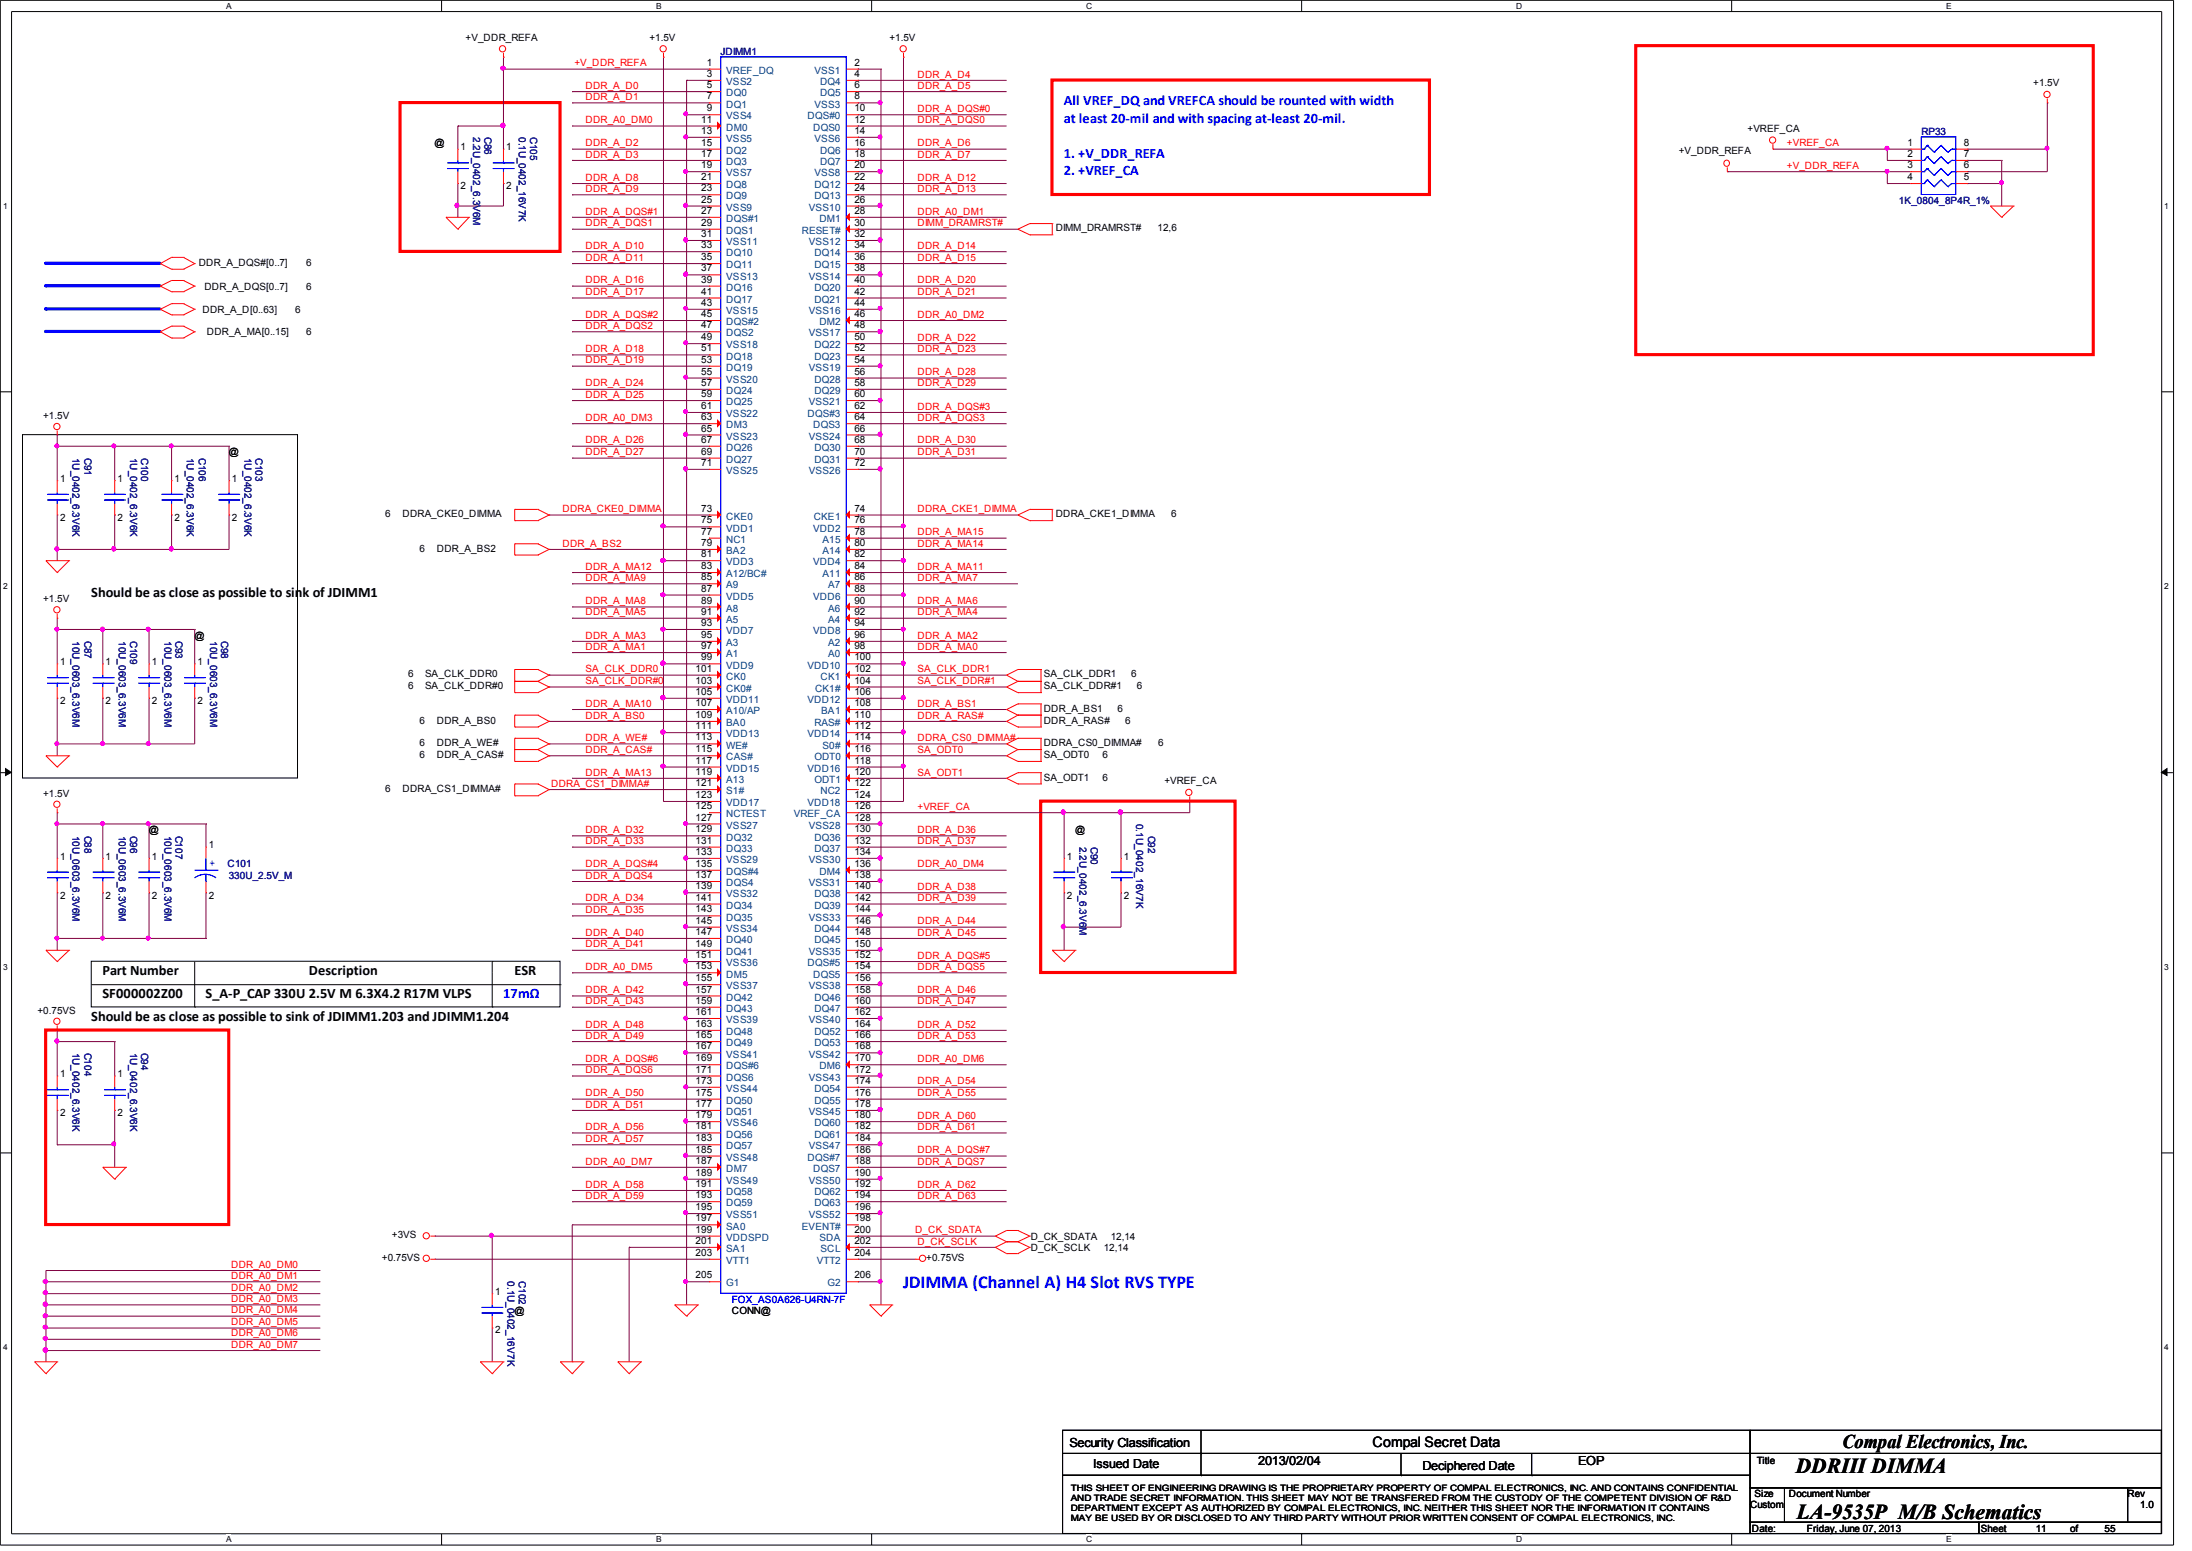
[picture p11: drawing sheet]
<svg xmlns="http://www.w3.org/2000/svg" width="297mm" height="210mm" viewBox="0 0 297 210" stroke-linecap="round" stroke-linejoin="round" font-family="sans-serif">
<defs><g id="words">
<g font-size="2.9">
<text x="243.2" y="199.5">DDRIII DIMMA</text>
<text x="243.4" y="205.7">LA-9535P M/B Schematics</text>
</g>
<text font-size="2.6" x="249.6" y="196.1">Compal Electronics, Inc.</text>
<text font-size="2.5" fill="#00f" x="122.3" y="174.3">JDIMMA (Channel A) H4 Slot RVS TYPE</text>
<g font-size="1.9" fill="#00f">
<text x="144.1" y="14.2">All VREF_DQ and VREFCA should be rounted with width</text>
<text x="144.1" y="16.6">at least 20-mil and with spacing at-least 20-mil.</text>
<text x="144.1" y="21.3">1. +V_DDR_REFA</text>
<text x="144.1" y="23.7">2. +VREF_CA</text>
<text x="68.2" y="135.1">17mΩ</text>
</g>
<g font-size="1.9">
<text x="12.4" y="80.9">Should be as close as possible to sink of JDIMM1</text>
<text x="13.9" y="132">Part Number</text>
<text x="41.8" y="132">Description</text>
<text x="69.7" y="132">ESR</text>
<text x="13.9" y="135.1">SF000002Z00</text>
<text x="27.9" y="135.1">S_A-P_CAP 330U 2.5V M 6.3X4.2 R17M VLPS</text>
<text x="12.4" y="138.2">Should be as close as possible to sink of JDIMM1.203 and JDIMM1.204</text>
<text x="185.9" y="195.9">Compal Secret Data</text>
</g>
<g font-size="1.7">
<text x="144.9" y="195.9">Security Classification</text>
<text x="148.1" y="198.8">Issued Date</text>
<text x="170.4" y="198.4">2013/02/04</text>
<text x="192.7" y="199">Deciphered Date</text>
<text x="213.8" y="198.4">EOP</text>
</g>
<g font-size="1.4">
<text x="63.1" y="5.6">+V_DDR_REFA</text>
<text x="88" y="5.6">+1.5V</text>
<text x="120.5" y="5.6">+1.5V</text>
<text x="95.8" y="8.9">1</text>
<text x="95.8" y="10.4">3</text>
<text x="95.8" y="11.9">5</text>
<text x="115.7" y="10.4">4</text>
<text x="115.7" y="11.9">6</text>
<text x="115.7" y="8.9">2</text>
<text x="275.4" y="11.6">+1.5V</text>
<text x="95" y="16.6">11</text>
<text x="95.8" y="13.5">7</text>
<text x="95.8" y="15.1">9</text>
<text x="115.7" y="15.1">10</text>
<text x="115.7" y="13.5">8</text>
<text x="115.7" y="16.6">12</text>
<text x="236.7" y="17.9">+VREF_CA</text>
<text x="58.8" y="19.8">@</text>
<text x="62.4" y="20.3">1</text>
<text x="68.6" y="20.3">1</text>
<text x="95" y="18.1">13</text>
<text x="95" y="19.7">15</text>
<text x="95" y="21.3">17</text>
<text x="95" y="22.8">19</text>
<text x="115.7" y="19.7">16</text>
<text x="115.7" y="21.3">18</text>
<text x="115.7" y="18.1">14</text>
<text x="115.7" y="22.8">20</text>
<text x="227.4" y="20.9">+V_DDR_REFA</text>
<text x="258.4" y="19.7">1</text>
<text x="258.4" y="21.3">2</text>
<text x="258.4" y="22.8">3</text>
<text x="266" y="19.7">8</text>
<text x="266" y="21.3">7</text>
<text x="266" y="22.8">6</text>
<text x="62.4" y="25.6">2</text>
<text x="68.6" y="25.6">2</text>
<text x="95" y="24.4">21</text>
<text x="95" y="25.9">23</text>
<text x="95" y="27.4">25</text>
<text x="95" y="29">27</text>
<text x="115.7" y="27.4">26</text>
<text x="115.7" y="29">28</text>
<text x="115.7" y="24.4">22</text>
<text x="115.7" y="25.9">24</text>
<text x="258.4" y="24.4">4</text>
<text x="266" y="24.4">5</text>
<text x="95" y="30.6">29</text>
<text x="95" y="32.1">31</text>
<text x="95" y="33.6">33</text>
<text x="95" y="35.2">35</text>
<text x="115.7" y="30.6">30</text>
<text x="115.7" y="32.1">32</text>
<text x="115.7" y="33.6">34</text>
<text x="115.7" y="35.2">36</text>
<text x="143" y="31.3">DIMM_DRAMRST#</text>
<text x="156.8" y="31.3">12,6</text>
<text x="26.9" y="36.1">DDR_A_DQS#[0..7]</text>
<text x="27.7" y="39.2">DDR_A_DQS[0..7]</text>
<text x="41.5" y="36.1">6</text>
<text x="41.5" y="39.2">6</text>
<text x="95" y="36.7">37</text>
<text x="95" y="38.3">39</text>
<text x="95" y="39.9">41</text>
<text x="95" y="41.4">43</text>
<text x="115.7" y="36.7">38</text>
<text x="115.7" y="41.4">44</text>
<text x="115.7" y="38.3">40</text>
<text x="115.7" y="39.9">42</text>
<text x="27.4" y="42.3">DDR_A_D[0..63]</text>
<text x="28" y="45.4">DDR_A_MA[0..15]</text>
<text x="40" y="42.3">6</text>
<text x="41.5" y="45.4">6</text>
<text x="95" y="42.9">45</text>
<text x="95" y="44.4">47</text>
<text x="95" y="46.1">49</text>
<text x="95" y="47.6">51</text>
<text x="115.7" y="42.9">46</text>
<text x="115.7" y="44.4">48</text>
<text x="115.7" y="46.1">50</text>
<text x="115.7" y="47.6">52</text>
<text x="95" y="49.1">53</text>
<text x="95" y="50.7">55</text>
<text x="95" y="52.2">57</text>
<text x="95" y="53.8">59</text>
<text x="115.7" y="49.1">54</text>
<text x="115.7" y="53.8">60</text>
<text x="115.7" y="50.7">56</text>
<text x="115.7" y="52.2">58</text>
<text x="5.8" y="56.7">+1.5V</text>
<text x="95" y="55.4">61</text>
<text x="95" y="56.9">63</text>
<text x="95" y="58.4">65</text>
<text x="95" y="59.9">67</text>
<text x="115.7" y="55.4">62</text>
<text x="115.7" y="58.4">66</text>
<text x="115.7" y="56.9">64</text>
<text x="115.7" y="59.9">68</text>
<text x="8.1" y="65.3">1</text>
<text x="15.9" y="65.3">1</text>
<text x="23.6" y="65.3">1</text>
<text x="31" y="61.6">@</text>
<text x="31.4" y="65.3">1</text>
<text x="95" y="61.6">69</text>
<text x="95" y="63.1">71</text>
<text x="115.7" y="63.1">72</text>
<text x="115.7" y="61.6">70</text>
<text x="8.1" y="70.5">2</text>
<text x="15.9" y="70.5">2</text>
<text x="23.6" y="70.5">2</text>
<text x="31.4" y="70.5">2</text>
<text x="52.2" y="70">6</text>
<text x="54.5" y="70">DDRA_CKE0_DIMMA</text>
<text x="95" y="69.3">73</text>
<text x="95" y="70.9">75</text>
<text x="115.7" y="69.3">74</text>
<text x="115.7" y="70.9">76</text>
<text x="143" y="70">DDRA_CKE1_DIMMA</text>
<text x="158.7" y="70">6</text>
<text x="56.8" y="74.7">6</text>
<text x="59.2" y="74.7">DDR_A_BS2</text>
<text x="95" y="77">83</text>
<text x="95" y="72.4">77</text>
<text x="95" y="73.9">79</text>
<text x="95" y="75.4">81</text>
<text x="115.7" y="77">84</text>
<text x="115.7" y="72.4">78</text>
<text x="115.7" y="73.9">80</text>
<text x="115.7" y="75.4">82</text>
<text x="5.8" y="81.5">+1.5V</text>
<text x="95" y="78.6">85</text>
<text x="95" y="80.1">87</text>
<text x="95" y="81.7">89</text>
<text x="95" y="83.2">91</text>
<text x="115.7" y="78.6">86</text>
<text x="115.7" y="81.7">90</text>
<text x="115.7" y="83.2">92</text>
<text x="115.7" y="80.1">88</text>
<text x="26.3" y="86.4">@</text>
<text x="95" y="84.8">93</text>
<text x="95" y="86.4">95</text>
<text x="95" y="87.9">97</text>
<text x="95" y="89.4">99</text>
<text x="115.7" y="89.4">100</text>
<text x="115.7" y="86.4">96</text>
<text x="115.7" y="87.9">98</text>
<text x="115.7" y="84.8">94</text>
<text x="8.1" y="90">1</text>
<text x="8.1" y="95.3">2</text>
<text x="14.3" y="90">1</text>
<text x="14.3" y="95.3">2</text>
<text x="20.6" y="90">1</text>
<text x="20.6" y="95.3">2</text>
<text x="26.8" y="90">1</text>
<text x="26.8" y="95.3">2</text>
<text x="55.3" y="91.7">6</text>
<text x="55.3" y="93.3">6</text>
<text x="57.6" y="91.7">SA_CLK_DDR0</text>
<text x="57.6" y="93.3">SA_CLK_DDR#0</text>
<text x="94.2" y="90.9">101</text>
<text x="94.2" y="92.5">103</text>
<text x="94.2" y="94.1">105</text>
<text x="94.2" y="95.6">107</text>
<text x="115.7" y="90.9">102</text>
<text x="115.7" y="94.1">106</text>
<text x="115.7" y="95.6">108</text>
<text x="115.7" y="92.5">104</text>
<text x="141.4" y="93.3">SA_CLK_DDR#1</text>
<text x="141.4" y="91.7">SA_CLK_DDR1</text>
<text x="153.2" y="91.7">6</text>
<text x="154" y="93.3">6</text>
<text x="56.8" y="98">6</text>
<text x="56.8" y="101">6</text>
<text x="59.2" y="98">DDR_A_BS0</text>
<text x="59.2" y="101">DDR_A_WE#</text>
<text x="94.2" y="97.2">109</text>
<text x="94.2" y="98.7">111</text>
<text x="94.2" y="100.2">113</text>
<text x="94.2" y="101.9">115</text>
<text x="115.7" y="98.7">112</text>
<text x="115.7" y="100.2">114</text>
<text x="115.7" y="97.2">110</text>
<text x="115.7" y="101.9">116</text>
<text x="141.4" y="101">DDRA_CS0_DIMMA#</text>
<text x="141.4" y="98">DDR_A_RAS#</text>
<text x="141.4" y="96.4">DDR_A_BS1</text>
<text x="151.4" y="96.4">6</text>
<text x="152.4" y="98">6</text>
<text x="156.9" y="101">6</text>
<text x="5.8" y="107.9">+1.5V</text>
<text x="52.2" y="107.2">6</text>
<text x="54.5" y="107.2">DDRA_CS1_DIMMA#</text>
<text x="56.8" y="102.6">6</text>
<text x="59.2" y="102.6">DDR_A_CAS#</text>
<text x="94.2" y="103.4">117</text>
<text x="94.2" y="104.9">119</text>
<text x="94.2" y="106.4">121</text>
<text x="115.7" y="103.4">118</text>
<text x="115.7" y="106.4">122</text>
<text x="115.7" y="104.9">120</text>
<text x="141.4" y="105.7">SA_ODT1</text>
<text x="141.4" y="102.6">SA_ODT0</text>
<text x="149.4" y="105.7">6</text>
<text x="149.4" y="102.6">6</text>
<text x="157.7" y="106.2">+VREF_CA</text>
<text x="20.2" y="112.8">@</text>
<text x="94.2" y="108">123</text>
<text x="94.2" y="109.6">125</text>
<text x="94.2" y="111.1">127</text>
<text x="94.2" y="112.7">129</text>
<text x="115.7" y="108">124</text>
<text x="115.7" y="111.1">128</text>
<text x="115.7" y="109.6">126</text>
<text x="115.7" y="112.7">130</text>
<text x="145.6" y="112.8">@</text>
<text x="8.1" y="116.4">1</text>
<text x="14.3" y="116.4">1</text>
<text x="20.6" y="116.4">1</text>
<text x="28.3" y="114.8">1</text>
<text x="94.2" y="114.2">131</text>
<text x="94.2" y="115.7">133</text>
<text x="94.2" y="117.3">135</text>
<text x="94.2" y="118.9">137</text>
<text x="115.7" y="115.7">134</text>
<text x="115.7" y="117.3">136</text>
<text x="115.7" y="118.9">138</text>
<text x="115.7" y="114.2">132</text>
<text x="144.5" y="116.4">1</text>
<text x="152.2" y="116.4">1</text>
<text x="8.1" y="121.7">2</text>
<text x="14.3" y="121.7">2</text>
<text x="20.6" y="121.7">2</text>
<text x="28.3" y="121.7">2</text>
<text x="94.2" y="120.4">139</text>
<text x="94.2" y="121.9">141</text>
<text x="94.2" y="123.5">143</text>
<text x="94.2" y="125.1">145</text>
<text x="115.7" y="123.5">144</text>
<text x="115.7" y="120.4">140</text>
<text x="115.7" y="121.9">142</text>
<text x="115.7" y="125.1">146</text>
<text x="144.5" y="121.7">2</text>
<text x="152.2" y="121.7">2</text>
<text x="94.2" y="126.6">147</text>
<text x="94.2" y="128.2">149</text>
<text x="94.2" y="129.7">151</text>
<text x="94.2" y="131.2">153</text>
<text x="115.7" y="128.2">150</text>
<text x="115.7" y="129.7">152</text>
<text x="115.7" y="126.6">148</text>
<text x="115.7" y="131.2">154</text>
<text x="5.1" y="137.2">+0.75VS</text>
<text x="94.2" y="132.8">155</text>
<text x="94.2" y="134.4">157</text>
<text x="94.2" y="135.9">159</text>
<text x="94.2" y="137.4">161</text>
<text x="115.7" y="132.8">156</text>
<text x="115.7" y="137.4">162</text>
<text x="115.7" y="134.4">158</text>
<text x="115.7" y="135.9">160</text>
<text x="94.2" y="139">163</text>
<text x="94.2" y="140.5">165</text>
<text x="94.2" y="142.1">167</text>
<text x="94.2" y="143.7">169</text>
<text x="115.7" y="142.1">168</text>
<text x="115.7" y="143.7">170</text>
<text x="115.7" y="139">164</text>
<text x="115.7" y="140.5">166</text>
<text x="8.1" y="145.8">1</text>
<text x="15.9" y="145.8">1</text>
<text x="94.2" y="145.2">171</text>
<text x="94.2" y="146.7">173</text>
<text x="94.2" y="148.3">175</text>
<text x="94.2" y="149.9">177</text>
<text x="115.7" y="145.2">172</text>
<text x="115.7" y="149.9">178</text>
<text x="115.7" y="146.7">174</text>
<text x="115.7" y="148.3">176</text>
<text x="8.1" y="151.1">2</text>
<text x="15.9" y="151.1">2</text>
<text x="94.2" y="151.4">179</text>
<text x="94.2" y="152.9">181</text>
<text x="94.2" y="154.5">183</text>
<text x="115.7" y="154.5">184</text>
<text x="115.7" y="151.4">180</text>
<text x="115.7" y="152.9">182</text>
<text x="94.2" y="156">185</text>
<text x="94.2" y="157.6">187</text>
<text x="94.2" y="159.2">189</text>
<text x="94.2" y="160.7">191</text>
<text x="115.7" y="156">186</text>
<text x="115.7" y="159.2">190</text>
<text x="115.7" y="157.6">188</text>
<text x="115.7" y="160.7">192</text>
<text x="53.1" y="167.6">+3VS</text>
<text x="94.2" y="162.2">193</text>
<text x="94.2" y="163.8">195</text>
<text x="94.2" y="165.4">197</text>
<text x="94.2" y="166.9">199</text>
<text x="115.7" y="163.8">196</text>
<text x="115.7" y="165.4">198</text>
<text x="115.7" y="166.9">200</text>
<text x="115.7" y="162.2">194</text>
<text x="139.6" y="167.8">D_CK_SDATA</text>
<text x="150.5" y="167.8">12,14</text>
<text x="51.7" y="170.8">+0.75VS</text>
<text x="94.2" y="168.4">201</text>
<text x="94.2" y="170">203</text>
<text x="94.2" y="173.1">205</text>
<text x="115.7" y="168.4">202</text>
<text x="115.7" y="170">204</text>
<text x="115.7" y="173.1">206</text>
<text x="125.5" y="170.8">+0.75VS</text>
<text x="139.6" y="169.3">D_CK_SCLK</text>
<text x="149.5" y="169.3">12,14</text>
<text x="67.1" y="175.3">1</text>
<text x="69.7" y="177.9">@</text>
<text x="99.1" y="177.9">CONN@</text>
<text x="67.1" y="180.5">2</text>
<text x="237.7" y="202.7">Size</text>
<text x="238" y="198.2">Title</text>
<text x="242.3" y="202.7">Document Number</text>
<text x="288.2" y="202.7">Rev</text>
<text x="237.1" y="204.2">Custom</text>
<text x="237.3" y="207.3">Date:</text>
<text x="244.8" y="207.3">Friday, June 07, 2013</text>
<text x="268.3" y="207.3">Sheet</text>
<text x="275.8" y="207.3">11</text>
<text x="280.4" y="207.3">of</text>
<text x="285.1" y="207.3">55</text>
<text x="289.9" y="204.2">1.0</text>
</g>
<g font-size="1.4" fill="#f00">
<text x="77.8" y="9">+V_DDR_REFA</text>
<text x="124.3" y="10.5">DDR_A_D4</text>
<text x="79.3" y="12">DDR_A_D0</text>
<text x="79.3" y="13.5">DDR_A_D1</text>
<text x="79.3" y="16.7">DDR_A0_DM0</text>
<text x="124.3" y="12">DDR_A_D5</text>
<text x="124.3" y="15.2">DDR_A_DQS#0</text>
<text x="124.3" y="16.7">DDR_A_DQS0</text>
<text x="79.3" y="21.3">DDR_A_D3</text>
<text x="79.3" y="19.8">DDR_A_D2</text>
<text x="124.3" y="21.3">DDR_A_D7</text>
<text x="124.3" y="19.8">DDR_A_D6</text>
<text x="242.1" y="22.9">+V_DDR_REFA</text>
<text x="242.1" y="19.8">+VREF_CA</text>
<text x="79.3" y="24.5">DDR_A_D8</text>
<text x="79.3" y="29">DDR_A_DQS#1</text>
<text x="79.3" y="26">DDR_A_D9</text>
<text x="124.3" y="29">DDR_A0_DM1</text>
<text x="124.3" y="26">DDR_A_D13</text>
<text x="124.3" y="24.5">DDR_A_D12</text>
<text x="79.3" y="33.7">DDR_A_D10</text>
<text x="79.3" y="35.3">DDR_A_D11</text>
<text x="79.3" y="30.6">DDR_A_DQS1</text>
<text x="124.3" y="30.6">DIMM_DRAMRST#</text>
<text x="124.3" y="35.3">DDR_A_D15</text>
<text x="124.3" y="33.7">DDR_A_D14</text>
<text x="79.3" y="38.4">DDR_A_D16</text>
<text x="79.3" y="40">DDR_A_D17</text>
<text x="124.3" y="40">DDR_A_D21</text>
<text x="124.3" y="38.4">DDR_A_D20</text>
<text x="79.3" y="47.7">DDR_A_D18</text>
<text x="79.3" y="43">DDR_A_DQS#2</text>
<text x="79.3" y="44.5">DDR_A_DQS2</text>
<text x="124.3" y="43">DDR_A0_DM2</text>
<text x="124.3" y="47.7">DDR_A_D23</text>
<text x="124.3" y="46.1">DDR_A_D22</text>
<text x="79.3" y="49.2">DDR_A_D19</text>
<text x="79.3" y="52.3">DDR_A_D24</text>
<text x="79.3" y="53.8">DDR_A_D25</text>
<text x="124.3" y="52.3">DDR_A_D29</text>
<text x="124.3" y="50.8">DDR_A_D28</text>
<text x="79.3" y="57">DDR_A0_DM3</text>
<text x="124.3" y="57">DDR_A_DQS3</text>
<text x="124.3" y="55.5">DDR_A_DQS#3</text>
<text x="79.3" y="61.6">DDR_A_D27</text>
<text x="79.3" y="60">DDR_A_D26</text>
<text x="124.3" y="61.6">DDR_A_D31</text>
<text x="124.3" y="60">DDR_A_D30</text>
<text x="76.2" y="69.3">DDRA_CKE0_DIMMA</text>
<text x="124.3" y="69.3">DDRA_CKE1_DIMMA</text>
<text x="76.2" y="74">DDR_A_BS2</text>
<text x="79.3" y="77.1">DDR_A_MA12</text>
<text x="124.3" y="74">DDR_A_MA14</text>
<text x="124.3" y="77.1">DDR_A_MA11</text>
<text x="124.3" y="72.5">DDR_A_MA15</text>
<text x="79.3" y="83.3">DDR_A_MA5</text>
<text x="79.3" y="78.7">DDR_A_MA9</text>
<text x="79.3" y="81.8">DDR_A_MA8</text>
<text x="124.3" y="78.7">DDR_A_MA7</text>
<text x="124.3" y="81.8">DDR_A_MA6</text>
<text x="124.3" y="83.3">DDR_A_MA4</text>
<text x="79.3" y="86.4">DDR_A_MA3</text>
<text x="79.3" y="88">DDR_A_MA1</text>
<text x="124.3" y="88">DDR_A_MA0</text>
<text x="124.3" y="86.4">DDR_A_MA2</text>
<text x="79.3" y="95.7">DDR_A_MA10</text>
<text x="79.3" y="92.6">SA_CLK_DDR#0</text>
<text x="79.3" y="91">SA_CLK_DDR0</text>
<text x="124.3" y="91">SA_CLK_DDR1</text>
<text x="124.3" y="92.6">SA_CLK_DDR#1</text>
<text x="124.3" y="95.7">DDR_A_BS1</text>
<text x="79.3" y="97.3">DDR_A_BS0</text>
<text x="79.3" y="100.3">DDR_A_WE#</text>
<text x="79.3" y="101.9">DDR_A_CAS#</text>
<text x="124.3" y="101.9">SA_ODT0</text>
<text x="124.3" y="100.3">DDRA_CS0_DIMMA#</text>
<text x="124.3" y="97.3">DDR_A_RAS#</text>
<text x="74.7" y="106.5">DDRA_CS1_DIMMA#</text>
<text x="79.3" y="105">DDR_A_MA13</text>
<text x="124.3" y="105">SA_ODT1</text>
<text x="79.3" y="112.8">DDR_A_D32</text>
<text x="124.3" y="112.8">DDR_A_D36</text>
<text x="124.3" y="109.6">+VREF_CA</text>
<text x="79.3" y="114.3">DDR_A_D33</text>
<text x="79.3" y="117.4">DDR_A_DQS#4</text>
<text x="79.3" y="119">DDR_A_DQS4</text>
<text x="124.3" y="114.3">DDR_A_D37</text>
<text x="124.3" y="117.4">DDR_A0_DM4</text>
<text x="79.3" y="123.6">DDR_A_D35</text>
<text x="79.3" y="122">DDR_A_D34</text>
<text x="124.3" y="120.5">DDR_A_D38</text>
<text x="124.3" y="122">DDR_A_D39</text>
<text x="124.3" y="125.1">DDR_A_D44</text>
<text x="79.3" y="128.3">DDR_A_D41</text>
<text x="79.3" y="126.7">DDR_A_D40</text>
<text x="79.3" y="131.3">DDR_A0_DM5</text>
<text x="124.3" y="126.7">DDR_A_D45</text>
<text x="124.3" y="129.8">DDR_A_DQS#5</text>
<text x="124.3" y="131.3">DDR_A_DQS5</text>
<text x="79.3" y="134.5">DDR_A_D42</text>
<text x="79.3" y="136">DDR_A_D43</text>
<text x="124.3" y="134.5">DDR_A_D46</text>
<text x="124.3" y="136">DDR_A_D47</text>
<text x="79.3" y="140.6">DDR_A_D49</text>
<text x="79.3" y="139.1">DDR_A_D48</text>
<text x="79.3" y="143.8">DDR_A_DQS#6</text>
<text x="124.3" y="139.1">DDR_A_D52</text>
<text x="124.3" y="140.6">DDR_A_D53</text>
<text x="124.3" y="143.8">DDR_A0_DM6</text>
<text x="79.3" y="149.9">DDR_A_D51</text>
<text x="79.3" y="148.4">DDR_A_D50</text>
<text x="79.3" y="145.3">DDR_A_DQS6</text>
<text x="124.3" y="148.4">DDR_A_D55</text>
<text x="124.3" y="146.8">DDR_A_D54</text>
<text x="79.3" y="153">DDR_A_D56</text>
<text x="79.3" y="154.6">DDR_A_D57</text>
<text x="124.3" y="153">DDR_A_D61</text>
<text x="124.3" y="151.5">DDR_A_D60</text>
<text x="79.3" y="157.6">DDR_A0_DM7</text>
<text x="79.3" y="160.8">DDR_A_D58</text>
<text x="124.3" y="160.8">DDR_A_D62</text>
<text x="124.3" y="156.1">DDR_A_DQS#7</text>
<text x="124.3" y="157.6">DDR_A_DQS7</text>
<text x="79.3" y="162.3">DDR_A_D59</text>
<text x="124" y="167">D_CK_SDATA</text>
<text x="124.3" y="162.3">DDR_A_D63</text>
<text x="31.3" y="173.1">DDR_A0_DM1</text>
<text x="31.3" y="171.6">DDR_A0_DM0</text>
<text x="124.3" y="168.5">D_CK_SCLK</text>
<text x="31.3" y="176.3">DDR_A0_DM3</text>
<text x="31.3" y="179.4">DDR_A0_DM5</text>
<text x="31.3" y="174.8">DDR_A0_DM2</text>
<text x="31.3" y="177.8">DDR_A0_DM4</text>
<text x="31.3" y="182.5">DDR_A0_DM7</text>
<text x="31.3" y="180.9">DDR_A0_DM6</text>
</g>
<g font-size="1.4" fill="#000080">
<text x="97.6" y="7.5">JDIMM1</text>
<text x="260.3" y="18.3">RP33</text>
<text x="257.2" y="27.6">1K_0804_8P4R_1%</text>
<text x="30.8" y="117.4">C101</text>
<text x="31" y="119">330U_2.5V_M</text>
</g>
<g font-size="1.4" fill="#004080">
<text x="98.4" y="10">VREF_DQ</text>
<text x="98.4" y="11.5">VSS2</text>
<text x="110.3" y="10">VSS1</text>
<text x="111.1" y="11.5">DQ4</text>
<text x="98.4" y="13">DQ0</text>
<text x="98.4" y="14.6">DQ1</text>
<text x="98.4" y="16.2">VSS4</text>
<text x="98.4" y="17.7">DM0</text>
<text x="109.4" y="16.2">DQS#0</text>
<text x="110.2" y="17.7">DQS0</text>
<text x="110.3" y="14.6">VSS3</text>
<text x="111.1" y="13">DQ5</text>
<text x="98.4" y="19.2">VSS5</text>
<text x="98.4" y="20.8">DQ2</text>
<text x="98.4" y="22.4">DQ3</text>
<text x="98.4" y="23.9">VSS7</text>
<text x="110.3" y="19.2">VSS6</text>
<text x="110.3" y="23.9">VSS8</text>
<text x="111.1" y="20.8">DQ6</text>
<text x="111.1" y="22.4">DQ7</text>
<text x="98.4" y="25.5">DQ8</text>
<text x="98.4" y="27">DQ9</text>
<text x="98.4" y="28.5">VSS9</text>
<text x="109.6" y="28.5">VSS10</text>
<text x="110.3" y="25.5">DQ12</text>
<text x="110.3" y="27">DQ13</text>
<text x="98.4" y="30.1">DQS#1</text>
<text x="98.4" y="31.7">DQS1</text>
<text x="98.4" y="33.2">VSS11</text>
<text x="98.4" y="34.7">DQ10</text>
<text x="108.6" y="31.7">RESET#</text>
<text x="109.6" y="33.2">VSS12</text>
<text x="110.3" y="34.7">DQ14</text>
<text x="111" y="30.1">DM1</text>
<text x="98.4" y="36.3">DQ11</text>
<text x="98.4" y="37.8">VSS13</text>
<text x="98.4" y="39.4">DQ16</text>
<text x="98.4" y="41">DQ17</text>
<text x="109.6" y="37.8">VSS14</text>
<text x="110.3" y="36.3">DQ15</text>
<text x="110.3" y="39.4">DQ20</text>
<text x="110.3" y="41">DQ21</text>
<text x="98.4" y="42.5">VSS15</text>
<text x="98.4" y="44">DQS#2</text>
<text x="98.4" y="45.6">DQS2</text>
<text x="98.4" y="47.2">VSS18</text>
<text x="109.6" y="42.5">VSS16</text>
<text x="109.6" y="45.6">VSS17</text>
<text x="110.3" y="47.2">DQ22</text>
<text x="111" y="44">DM2</text>
<text x="98.4" y="48.7">DQ18</text>
<text x="98.4" y="50.2">DQ19</text>
<text x="98.4" y="51.8">VSS20</text>
<text x="98.4" y="53.3">DQ24</text>
<text x="109.6" y="50.2">VSS19</text>
<text x="110.3" y="48.7">DQ23</text>
<text x="110.3" y="51.8">DQ28</text>
<text x="110.3" y="53.3">DQ29</text>
<text x="98.4" y="54.9">DQ25</text>
<text x="98.4" y="56.5">VSS22</text>
<text x="98.4" y="58">DM3</text>
<text x="98.4" y="59.5">VSS23</text>
<text x="109.4" y="56.5">DQS#3</text>
<text x="109.6" y="54.9">VSS21</text>
<text x="109.6" y="59.5">VSS24</text>
<text x="110.2" y="58">DQS3</text>
<text x="98.4" y="61">DQ26</text>
<text x="98.4" y="62.7">DQ27</text>
<text x="98.4" y="64.2">VSS25</text>
<text x="109.6" y="64.2">VSS26</text>
<text x="110.3" y="61">DQ30</text>
<text x="110.3" y="62.7">DQ31</text>
<text x="98.4" y="70.4">CKE0</text>
<text x="98.4" y="72">VDD1</text>
<text x="110.2" y="72">VDD2</text>
<text x="110.2" y="70.4">CKE1</text>
<text x="98.4" y="73.5">NC1</text>
<text x="98.4" y="75">BA2</text>
<text x="98.4" y="76.5">VDD3</text>
<text x="110.2" y="76.5">VDD4</text>
<text x="111.4" y="73.5">A15</text>
<text x="111.4" y="75">A14</text>
<text x="98.4" y="78.1">A12/BC#</text>
<text x="98.4" y="79.7">A9</text>
<text x="98.4" y="81.2">VDD5</text>
<text x="98.4" y="82.8">A8</text>
<text x="110.2" y="81.2">VDD6</text>
<text x="111.4" y="78.1">A11</text>
<text x="112.2" y="79.7">A7</text>
<text x="112.2" y="82.8">A6</text>
<text x="98.4" y="84.3">A5</text>
<text x="98.4" y="85.9">VDD7</text>
<text x="98.4" y="87.5">A3</text>
<text x="98.4" y="89">A1</text>
<text x="110.2" y="85.9">VDD8</text>
<text x="112.2" y="84.3">A4</text>
<text x="112.2" y="87.5">A2</text>
<text x="112.2" y="89">A0</text>
<text x="98.4" y="90.5">VDD9</text>
<text x="98.4" y="92">CK0</text>
<text x="98.4" y="93.6">CK0#</text>
<text x="98.4" y="95.2">VDD11</text>
<text x="109.4" y="90.5">VDD10</text>
<text x="109.4" y="95.2">VDD12</text>
<text x="110.4" y="93.6">CK1#</text>
<text x="111.2" y="92">CK1</text>
<text x="98.4" y="96.7">A10/AP</text>
<text x="98.4" y="98.3">BA0</text>
<text x="98.4" y="99.8">VDD13</text>
<text x="98.4" y="101.3">WE#</text>
<text x="109.4" y="99.8">VDD14</text>
<text x="110.3" y="98.3">RAS#</text>
<text x="111.3" y="96.7">BA1</text>
<text x="111.4" y="101.3">S0#</text>
<text x="98.4" y="103">CAS#</text>
<text x="98.4" y="104.5">VDD15</text>
<text x="98.4" y="106">A13</text>
<text x="98.4" y="107.5">S1#</text>
<text x="109.4" y="104.5">VDD16</text>
<text x="110.3" y="103">ODT0</text>
<text x="110.3" y="106">ODT1</text>
<text x="111.2" y="107.5">NC2</text>
<text x="98.4" y="109.1">VDD17</text>
<text x="98.4" y="110.7">NCTEST</text>
<text x="98.4" y="112.2">VSS27</text>
<text x="98.4" y="113.8">DQ32</text>
<text x="107.5" y="110.7">VREF_CA</text>
<text x="109.4" y="109.1">VDD18</text>
<text x="109.6" y="112.2">VSS28</text>
<text x="110.3" y="113.8">DQ36</text>
<text x="98.4" y="115.3">DQ33</text>
<text x="98.4" y="116.8">VSS29</text>
<text x="98.4" y="118.4">DQS#4</text>
<text x="98.4" y="120">DQS4</text>
<text x="109.6" y="116.8">VSS30</text>
<text x="109.6" y="120">VSS31</text>
<text x="110.3" y="115.3">DQ37</text>
<text x="111" y="118.4">DM4</text>
<text x="98.4" y="121.5">VSS32</text>
<text x="98.4" y="123">DQ34</text>
<text x="98.4" y="124.6">DQ35</text>
<text x="109.6" y="124.6">VSS33</text>
<text x="110.3" y="121.5">DQ38</text>
<text x="110.3" y="123">DQ39</text>
<text x="98.4" y="126.2">VSS34</text>
<text x="98.4" y="127.7">DQ40</text>
<text x="98.4" y="129.3">DQ41</text>
<text x="98.4" y="130.8">VSS36</text>
<text x="109.4" y="130.8">DQS#5</text>
<text x="109.6" y="129.3">VSS35</text>
<text x="110.3" y="126.2">DQ44</text>
<text x="110.3" y="127.7">DQ45</text>
<text x="98.4" y="132.3">DM5</text>
<text x="98.4" y="133.9">VSS37</text>
<text x="98.4" y="135.5">DQ42</text>
<text x="98.4" y="137">DQ43</text>
<text x="109.6" y="133.9">VSS38</text>
<text x="110.2" y="132.3">DQS5</text>
<text x="110.3" y="135.5">DQ46</text>
<text x="110.3" y="137">DQ47</text>
<text x="98.4" y="138.5">VSS39</text>
<text x="98.4" y="140.1">DQ48</text>
<text x="98.4" y="141.6">DQ49</text>
<text x="98.4" y="143.2">VSS41</text>
<text x="109.6" y="138.5">VSS40</text>
<text x="109.6" y="143.2">VSS42</text>
<text x="110.3" y="140.1">DQ52</text>
<text x="110.3" y="141.6">DQ53</text>
<text x="98.4" y="144.8">DQS#6</text>
<text x="98.4" y="146.3">DQS6</text>
<text x="98.4" y="147.8">VSS44</text>
<text x="98.4" y="149.4">DQ50</text>
<text x="109.6" y="146.3">VSS43</text>
<text x="110.3" y="147.8">DQ54</text>
<text x="110.3" y="149.4">DQ55</text>
<text x="111" y="144.8">DM6</text>
<text x="98.4" y="151">DQ51</text>
<text x="98.4" y="152.5">VSS46</text>
<text x="98.4" y="154">DQ56</text>
<text x="98.4" y="155.6">DQ57</text>
<text x="109.6" y="151">VSS45</text>
<text x="109.6" y="155.6">VSS47</text>
<text x="110.3" y="152.5">DQ60</text>
<text x="110.3" y="154">DQ61</text>
<text x="98.4" y="157.1">VSS48</text>
<text x="98.4" y="158.7">DM7</text>
<text x="98.4" y="160.3">VSS49</text>
<text x="98.4" y="161.8">DQ58</text>
<text x="109.4" y="157.1">DQS#7</text>
<text x="109.6" y="160.3">VSS50</text>
<text x="110.2" y="158.7">DQS7</text>
<text x="110.3" y="161.8">DQ62</text>
<text x="98.4" y="163.3">DQ59</text>
<text x="98.4" y="164.9">VSS51</text>
<text x="98.4" y="166.5">SA0</text>
<text x="98.4" y="168">VDDSPD</text>
<text x="108.6" y="166.5">EVENT#</text>
<text x="109.6" y="164.9">VSS52</text>
<text x="110.3" y="163.3">DQ63</text>
<text x="111" y="168">SDA</text>
<text x="98.4" y="169.5">SA1</text>
<text x="98.4" y="171.1">VTT1</text>
<text x="110.7" y="171.1">VTT2</text>
<text x="111.2" y="169.5">SCL</text>
<text x="98.4" y="174.2">G1</text>
<text x="112.1" y="174.2">G2</text>
</g>
<g font-size="1.4" fill="#00f">
<text x="28.4" y="117.2">+</text>
<text x="99.1" y="176.4">FOX_AS0A626-U4RN-7F</text>
</g>
<g font-size="1.3" fill="#000080">
<text x="64.1" y="18.5" transform="rotate(90 64.1 18.5)">2.2U_0402_6.3V6M</text>
<text x="65.6" y="18.5" transform="rotate(90 65.6 18.5)">C86</text>
<text x="70.3" y="18.5" transform="rotate(90 70.3 18.5)">0.1U_0402_16V7K</text>
<text x="71.8" y="18.5" transform="rotate(90 71.8 18.5)">C105</text>
<text x="9.8" y="62" transform="rotate(90 9.8 62)">1U_0402_6.3V6K</text>
<text x="11.4" y="62" transform="rotate(90 11.4 62)">C91</text>
<text x="17.6" y="62" transform="rotate(90 17.6 62)">1U_0402_6.3V6K</text>
<text x="19.1" y="62" transform="rotate(90 19.1 62)">C100</text>
<text x="25.3" y="62" transform="rotate(90 25.3 62)">1U_0402_6.3V6K</text>
<text x="26.9" y="62" transform="rotate(90 26.9 62)">C106</text>
<text x="33.1" y="62" transform="rotate(90 33.1 62)">1U_0402_6.3V6K</text>
<text x="34.6" y="62" transform="rotate(90 34.6 62)">C103</text>
<text x="9.8" y="86.8" transform="rotate(90 9.8 86.8)">10U_0603_6.3V6M</text>
<text x="11.4" y="86.8" transform="rotate(90 11.4 86.8)">C87</text>
<text x="16.1" y="86.8" transform="rotate(90 16.1 86.8)">10U_0603_6.3V6M</text>
<text x="17.6" y="86.8" transform="rotate(90 17.6 86.8)">C109</text>
<text x="22.3" y="86.8" transform="rotate(90 22.3 86.8)">10U_0603_6.3V6M</text>
<text x="23.8" y="86.8" transform="rotate(90 23.8 86.8)">C93</text>
<text x="28.4" y="86.8" transform="rotate(90 28.4 86.8)">10U_0603_6.3V6M</text>
<text x="30" y="86.8" transform="rotate(90 30 86.8)">C98</text>
<text x="9.8" y="113.1" transform="rotate(90 9.8 113.1)">10U_0603_6.3V6M</text>
<text x="11.4" y="113.1" transform="rotate(90 11.4 113.1)">C88</text>
<text x="16.1" y="113.1" transform="rotate(90 16.1 113.1)">10U_0603_6.3V6M</text>
<text x="17.6" y="113.1" transform="rotate(90 17.6 113.1)">C96</text>
<text x="22.3" y="113.1" transform="rotate(90 22.3 113.1)">10U_0603_6.3V6M</text>
<text x="23.8" y="113.1" transform="rotate(90 23.8 113.1)">C107</text>
<text x="153.9" y="111.5" transform="rotate(90 153.9 111.5)">0.1U_0402_16V7K</text>
<text x="155.5" y="113.1" transform="rotate(90 155.5 113.1)">C92</text>
<text x="146.2" y="114.6" transform="rotate(90 146.2 114.6)">2.2U_0402_6.3V6M</text>
<text x="147.7" y="114.6" transform="rotate(90 147.7 114.6)">C90</text>
<text x="9.8" y="142.5" transform="rotate(90 9.8 142.5)">1U_0402_6.3V6K</text>
<text x="11.4" y="142.5" transform="rotate(90 11.4 142.5)">C104</text>
<text x="17.6" y="142.5" transform="rotate(90 17.6 142.5)">1U_0402_6.3V6K</text>
<text x="19.1" y="142.5" transform="rotate(90 19.1 142.5)">C94</text>
<text x="68.7" y="173.5" transform="rotate(90 68.7 173.5)">0.1U_0402_16V7K</text>
<text x="70.3" y="173.5" transform="rotate(90 70.3 173.5)">C102</text>
</g>
<g font-size="1.2">
<text x="145" y="201.8">THIS SHEET OF ENGINEERING DRAWING IS THE PROPRIETARY PROPERTY OF COMPAL ELECTRONICS, INC. AND CONTAINS CONFIDENTIAL</text>
<text x="145" y="203.2">AND TRADE SECRET INFORMATION. THIS SHEET MAY NOT BE TRANSFERED FROM THE CUSTODY OF THE COMPETENT DIVISION OF R&amp;D</text>
<text x="145" y="204.6">DEPARTMENT EXCEPT AS AUTHORIZED BY COMPAL ELECTRONICS, INC. NEITHER THIS SHEET NOR THE INFORMATION IT CONTAINS</text>
<text x="145" y="205.9">MAY BE USED BY OR DISCLOSED TO ANY THIRD PARTY WITHOUT PRIOR WRITTEN CONSENT OF COMPAL ELECTRONICS, INC.</text>
</g>
<g font-size="1.1">
<text x="30.6" y="1.2">A</text>
<text x="88.9" y="1.2">B</text>
<text x="147.1" y="1.2">C</text>
<text x="205.4" y="1.2">D</text>
<text x="263.6" y="1.2">E</text>
<text x=".4" y="28.3">1</text>
<text x="293.2" y="28.3">1</text>
<text x=".4" y="79.8">2</text>
<text x="293.2" y="79.8">2</text>
<text x=".4" y="131.3">3</text>
<text x="293.2" y="131.3">3</text>
<text x=".4" y="182.8">4</text>
<text x="293.2" y="182.8">4</text>
<text x="30.6" y="208.8">A</text>
<text x="88.9" y="208.8">B</text>
<text x="147.1" y="208.8">C</text>
<text x="205.4" y="208.8">D</text>
<text x="263.6" y="208.8">E</text>
</g>
</g></defs>
<path d="M0 0h294.4v209.2h-294.4zM1.6 1.6h291.2v206h-291.2z" fill="none" stroke="#000" stroke-width=".14"/>
<g fill="#fff">
<path d="M30.6 .2h.6v1.2h-.6z"/>
<path d="M30.6 207.8h.6v1.2h-.6z"/>
</g>
<path d="M59.8 0v1.6M59.8 207.6v1.6" fill="none" stroke="#000" stroke-width=".14"/>
<g fill="#fff">
<path d="M88.9 .2h.7v1.2h-.7z"/>
<path d="M88.9 207.8h.7v1.2h-.7z"/>
</g>
<path d="M118.1 0v1.6M118.1 207.6v1.6" fill="none" stroke="#000" stroke-width=".14"/>
<g fill="#fff">
<path d="M147.2 .2h.7v1.2h-.7z"/>
<path d="M147.2 207.8h.7v1.2h-.7z"/>
</g>
<path d="M176.3 0v1.6M176.3 207.6v1.6" fill="none" stroke="#000" stroke-width=".14"/>
<g fill="#fff">
<path d="M205.4 .2h.8v1.2h-.8z"/>
<path d="M205.4 207.8h.8v1.2h-.8z"/>
</g>
<path d="M234.6 0v1.6M234.6 207.6v1.6" fill="none" stroke="#000" stroke-width=".14"/>
<g fill="#fff">
<path d="M263.7 .2h.6v1.2h-.6z"/>
<path d="M263.7 207.8h.6v1.2h-.6z"/>
<path d="M.4 27.3h.6v1.2h-.6z"/>
<path d="M293.2 27.3h.6v1.2h-.6z"/>
<path d="M.4 78.7h.6v1.3h-.6z"/>
<path d="M293.2 78.7h.6v1.3h-.6z"/>
</g>
<path d="M0 53h1.6M292.8 53h1.5" fill="none" stroke="#000" stroke-width=".14"/>
<g fill="#fff">
<path d="M.4 130.3h.6v1.3h-.6z"/>
<path d="M293.2 130.3h.6v1.3h-.6z"/>
</g>
<path d="M0 104.6h1.6M292.8 104.6h1.5" fill="none" stroke="#000" stroke-width=".14"/>
<path d="M.8 104.1l.7 .5-.7 .4zM292.8 104.6l.7-.5v.9z" fill="#000" stroke="#000" stroke-width=".14"/>
<g fill="#fff">
<path d="M.4 181.8h.6v1.2h-.6z"/>
<path d="M293.2 181.8h.6v1.2h-.6z"/>
</g>
<path d="M3 58.8h37.3v46.5h-37.3zM12.4 130.1h63.5v6.2h-63.5zM12.4 133.3h63.5M26.4 136.4h.1M26.4 130.2v6.2M66.7 130.2h.1M66.7 136.4h.1M66.7 130.2v6.2M75.9 133.3h.1M0 156.1h1.6M292.8 156.1h1.5" fill="none" stroke="#000" stroke-width=".14"/>
<path d="M54.2 13.9h21.7v20.1h-21.7zM142.5 10.8h51.1v15.5h-51.1zM221.6 6.2h61.9v41.8h-61.9zM141 108.5h26.3v23.2h-26.3zM6.2 139.4h24.8v26.4h-24.8z" fill="none" stroke="#f00" stroke-width=".42"/>
<g fill="none" stroke="#800040" stroke-width=".14">
<path d="M62 17.1h.1M62 17.1h6.2M62 17.1v3.1M68.2 9.4h.1M68.2 17.1h.1M68.2 7.7h.1M68.2 9.4h27.9M68.2 7.7v12.5M77.5 12.4h.1M77.5 13.9h.1M77.5 17.1h.1M77.5 12.4h18.6"/>
<path d="M77.5 13.9h18.6M77.5 17.1h18.6M89.9 7.7h.1M89.9 7.7v100.8M93 10.9h.1M93 18.6h.1M93 15.5h.1M93 10.9h3.1M93 10.9v165.8M93 18.6h3.1M93 15.5h3.1M116.2 18.6h.1"/>
<path d="M116.2 13.9h.1M116.2 9.4h.1M116.2 13.9h3.1M116.2 9.4h3.1M116.2 18.6h3.1M119.3 18.6h.1M119.3 9.4h.1M119.3 13.9h.1M119.3 9.4v167.3M122.4 7.7h.1M122.4 7.7v100.8h-6.2M62 27.9h.1"/>
<path d="M62 24.8h.1M62 24.8v4.6M68.2 24.8h.1M68.2 24.8v3.1h-6.2M77.5 34.1h.1M77.5 24.8h.1M77.5 21.7h.1M77.5 20.2h.1M77.5 35.7h.1M77.5 29.4h.1M77.5 31h.1M77.5 38.7h.1"/>
<path d="M77.5 26.4h.1M77.5 34.1h18.6M77.5 24.8h18.6M77.5 21.7h18.6M77.5 20.2h18.6M77.5 35.7h18.6M77.5 29.4h18.6M77.5 31h18.6M77.5 38.7h18.6M77.5 26.4h18.6M93 27.9h.1M93 37.2h.1"/>
<path d="M93 32.6h.1M93 23.2h.1M93 27.9h3.1M93 37.2h3.1M93 32.6h3.1M93 23.2h3.1M116.2 32.6h.1M116.2 23.2h.1M116.2 37.2h.1M116.2 27.9h.1M116.2 27.9h3.1M116.2 37.2h3.1"/>
<path d="M116.2 32.6h3.1M116.2 23.2h3.1M119.3 23.2h.1M119.3 27.9h.1M119.3 32.6h.1M119.3 37.2h.1M7.7 58.9h.1M7.7 58.9v6.2M77.5 49.6h.1M77.5 48h.1M77.5 43.4h.1M77.5 44.9h.1"/>
<path d="M77.5 57.4h.1M77.5 52.7h.1M77.5 54.2h.1M77.5 40.3h.1M77.5 49.6h18.6M77.5 48h18.6M77.5 43.4h18.6M77.5 44.9h18.6M77.5 57.4h18.6M77.5 52.7h18.6M77.5 54.2h18.6M77.5 40.3h18.6"/>
<path d="M93 58.9h.1M93 41.9h.1M93 55.8h.1M93 46.5h.1M93 51.2h.1M93 58.9h3.1M93 41.9h3.1M93 55.8h3.1M93 46.5h3.1M93 51.2h3.1M116.2 54.2h.1M116.2 58.9h.1"/>
<path d="M116.2 41.9h.1M116.2 49.6h.1M116.2 44.9h.1M116.2 49.6h3.1M116.2 44.9h3.1M116.2 54.2h3.1M116.2 58.9h3.1M116.2 41.9h3.1M119.3 54.2h.1M119.3 58.9h.1M119.3 49.6h.1M119.3 41.9h.1"/>
<path d="M119.3 44.9h.1M7.7 60.4h.1M7.7 74.4h.1M7.7 69.7h.1M7.7 60.4h23.3M7.7 69.7v6.2M15.5 60.4h.1M15.5 74.4h.1M15.5 69.7h.1M15.5 60.4v4.7M15.5 69.7v4.7M23.2 60.4h.1"/>
<path d="M23.2 74.4h.1M23.2 69.7h.1M23.2 60.4v4.7M23.2 69.7v4.7M31 60.4h.1M31 69.7h.1M31 69.7v4.7h-23.3M31 60.4v4.7M77.5 62h.1M77.5 60.4h.1M77.5 62h18.6M77.5 60.4h18.6"/>
<path d="M89.9 75.9h.1M89.9 71.3h.1M89.9 75.9h6.2M89.9 71.3h6.2M93 63.5h.1M93 63.5h3.1M116.2 75.9h.1M116.2 71.3h.1M116.2 63.5h.1M116.2 63.5h3.1M116.2 75.9h6.2M116.2 71.3h6.2"/>
<path d="M119.3 63.5h.1M122.4 71.3h.1M122.4 75.9h.1M7.7 85.2h.1M7.7 83.7h.1M7.7 94.5h.1M7.7 83.7v6.2M7.7 94.5v7.8M7.7 85.2h18.7M13.9 85.2h.1M13.9 94.5h.1M13.9 85.2v4.7"/>
<path d="M13.9 94.5v6.2M20.2 85.2h.1M20.2 94.5h.1M20.2 85.2v4.7M20.2 94.5v6.2M26.4 85.2h.1M26.4 94.5h.1M26.4 85.2v4.7M26.4 94.5v6.2h-18.7M89.9 99.2h.1M89.9 94.5h.1M89.9 89.9h.1"/>
<path d="M89.9 85.2h.1M89.9 80.6h.1M89.9 99.2h6.2M89.9 94.5h6.2M89.9 89.9h6.2M89.9 85.2h6.2M89.9 80.6h6.2M116.2 89.9h.1M116.2 85.2h.1M116.2 80.6h.1M116.2 99.2h.1M116.2 94.5h.1"/>
<path d="M116.2 99.2h6.2M116.2 94.5h6.2M116.2 89.9h6.2M116.2 85.2h6.2M116.2 80.6h6.2M122.4 99.2h.1M122.4 85.2h.1M122.4 89.9h.1M122.4 80.6h.1M122.4 94.5h.1M7.7 110h.1M7.7 111.5h.1"/>
<path d="M7.7 100.7h.1M7.7 111.5h20.2M7.7 110v6.2M13.9 111.5h.1M13.9 100.7h.1M13.9 111.5v4.7M20.2 111.5h.1M20.2 100.7h.1M20.2 111.5v4.7M27.9 111.5h.1M27.9 111.5v3.2M77.5 113.2h.1"/>
<path d="M77.5 114.7h.1M77.5 117.8h.1M77.5 119.3h.1M77.5 113.2h18.6M77.5 114.7h18.6M77.5 117.8h18.6M77.5 119.3h18.6M89.9 103.8h.1M89.9 108.5h.1M89.9 103.8h6.2M89.9 108.5h6.2M93 116.2h.1"/>
<path d="M93 111.5h.1M93 111.5h3.1M93 116.2h3.1M116.2 114.7h.1M116.2 113.2h.1M116.2 117.8h.1M116.2 116.2h.1M116.2 111.5h.1M116.2 119.3h.1M116.2 108.5h.1M116.2 103.8h.1M116.2 110h.1"/>
<path d="M116.2 113.2h20.2M116.2 114.7h20.2M116.2 117.8h20.2M116.2 119.3h3.1M116.2 111.5h3.1M116.2 116.2h3.1M116.2 103.8h6.2M116.2 110h45M119.3 119.3h.1M119.3 111.5h.1M119.3 116.2h.1M122.4 103.8h.1"/>
<path d="M144.1 110h.1M144.1 110v6.2M151.8 110h.1M151.8 110v6.2M7.7 139.5h.1M7.7 120.9h.1M7.7 127h.1M7.7 127h20.2M7.7 120.9v7.8M7.7 139.5v6.2M13.9 127h.1M13.9 120.9h.1"/>
<path d="M13.9 120.9v6.1M20.2 120.9h.1M20.2 120.9v6.1M27.9 120.9h.1M27.9 127h.1M27.9 120.9v6.1M77.5 134.8h.1M77.5 128.7h.1M77.5 127h.1M77.5 124h.1M77.5 122.4h.1M77.5 136.4h.1"/>
<path d="M77.5 131.7h.1M77.5 139.5h.1M77.5 134.8h18.6M77.5 128.7h18.6M77.5 127h18.6M77.5 124h18.6M77.5 122.4h18.6M77.5 136.4h18.6M77.5 131.7h18.6M77.5 139.5h18.6M93 125.5h.1M93 120.9h.1"/>
<path d="M93 130.2h.1M93 137.9h.1M93 133.3h.1M93 125.5h3.1M93 120.9h3.1M93 130.2h3.1M93 137.9h3.1M93 133.3h3.1M116.2 139.5h.1M116.2 134.8h.1M116.2 127h.1M116.2 130.2h.1"/>
<path d="M116.2 131.7h.1M116.2 136.4h.1M116.2 120.9h.1M116.2 122.4h.1M116.2 125.5h.1M116.2 128.7h.1M116.2 124h.1M116.2 133.3h.1M116.2 137.9h.1M116.2 134.8h20.2M116.2 128.7h3.1M116.2 127h20.2"/>
<path d="M116.2 124h3.1M116.2 122.4h20.2M116.2 136.4h20.2M116.2 131.7h20.2M116.2 139.5h20.2M116.2 125.5h20.2M116.2 120.9h20.2M116.2 130.2h20.2M116.2 137.9h3.1M116.2 133.3h3.1M119.3 128.7h.1M119.3 124h.1"/>
<path d="M119.3 133.3h.1M119.3 137.9h.1M144.1 120.9h.1M144.1 125.5h.1M144.1 120.9v7.8M151.8 120.9h.1M151.8 120.9v4.6h-7.7M7.7 141h.1M7.7 155h.1M7.7 150.3h.1M7.7 141h7.8M7.7 150.3v4.7"/>
<path d="M15.5 141h.1M15.5 150.3h.1M15.5 150.3v4.7h-7.8M15.5 141v4.7M77.5 153.4h.1M77.5 150.3h.1M77.5 148.8h.1M77.5 141h.1M77.5 158h.1M77.5 155h.1M77.5 144.1h.1M77.5 145.7h.1"/>
<path d="M77.5 153.4h18.6M77.5 150.3h18.6M77.5 148.8h18.6M77.5 141h18.6M77.5 158h18.6M77.5 155h18.6M77.5 144.1h18.6M77.5 145.7h18.6M93 159.6h.1M93 156.5h.1M93 151.8h.1M93 147.2h.1"/>
<path d="M93 142.5h.1M93 159.6h3.1M93 156.5h3.1M93 151.8h3.1M93 147.2h3.1M93 142.5h3.1M116.2 153.4h.1M116.2 151.8h.1M116.2 148.8h.1M116.2 141h.1M116.2 156.5h.1M116.2 158h.1"/>
<path d="M116.2 144.1h.1M116.2 147.2h.1M116.2 155h.1M116.2 159.6h.1M116.2 150.3h.1M116.2 145.7h.1M116.2 142.5h.1M116.2 153.4h20.2M116.2 150.3h3.1M116.2 148.8h20.2M116.2 141h20.2M116.2 158h20.2"/>
<path d="M116.2 155h3.1M116.2 144.1h20.2M116.2 145.7h3.1M116.2 159.6h3.1M116.2 156.5h20.2M116.2 151.8h20.2M116.2 147.2h20.2M116.2 142.5h3.1M119.3 155h.1M119.3 150.3h.1M119.3 145.7h.1M119.3 159.6h.1"/>
<path d="M119.3 142.5h.1M6.2 173.5h.1M6.2 179.8h.1M6.2 173.5v1.6M6.2 179.8v1.5M58.9 167.3h.1M58.9 170.5h.1M58.9 167.3h37.2M58.9 170.5h37.2M66.7 179.8h.1M66.7 167.3h.1M66.7 167.3v7.8"/>
<path d="M66.7 179.8v4.6M77.5 162.7h.1M77.5 161.2h.1M77.5 165.8h.1M77.5 162.7h18.6M77.5 161.2h18.6M77.5 165.8v18.6M77.5 165.8h18.6M93 164.3h.1M93 173.5h.1M93 164.3h3.1M93 173.5h3.1"/>
<path d="M116.2 161.2h.1M116.2 162.7h.1M116.2 164.3h.1M116.2 168.9h.1M116.2 167.3h.1M116.2 170.5h.1M116.2 173.5h.1M116.2 162.7h20.2M116.2 161.2h20.2M116.2 164.3h3.1M116.2 167.3h18.6M116.2 170.5h7.8"/>
<path d="M116.2 173.5h3.1M116.2 168.9h18.6M119.3 173.5h.1M119.3 164.3h.1M6.2 182.8h.1M6.2 182.8v1.6M77.5 184.4h.1"/>
</g>
<g fill="#f0f" stroke="#f0f" stroke-width=".14">
<circle cx="20.1" cy="111.5" r=".25"/>
<circle cx="20.1" cy="127" r=".25"/>
<circle cx="68.1" cy="9.2" r=".28"/>
<circle cx="61.9" cy="27.8" r=".28"/>
<circle cx="68.1" cy="17" r=".3"/>
<circle cx="92.9" cy="58.8" r=".28"/>
<circle cx="92.9" cy="41.7" r=".25"/>
<circle cx="92.9" cy="46.4" r=".25"/>
<circle cx="92.9" cy="23.2" r=".25"/>
<circle cx="92.9" cy="27.8" r=".28"/>
<circle cx="92.9" cy="32.5" r=".28"/>
<circle cx="92.9" cy="51.1" r=".25"/>
<circle cx="92.9" cy="37.1" r=".28"/>
<circle cx="92.9" cy="63.5" r=".28"/>
<circle cx="92.9" cy="116.2" r=".25"/>
<circle cx="92.9" cy="125.4" r=".28"/>
<circle cx="92.9" cy="142.5" r=".25"/>
<circle cx="92.9" cy="147.2" r=".25"/>
<circle cx="92.9" cy="111.5" r=".25"/>
<circle cx="92.9" cy="120.8" r=".28"/>
<circle cx="92.9" cy="151.8" r=".28"/>
<circle cx="89.8" cy="103.7" r=".28"/>
<circle cx="89.8" cy="75.9" r=".28"/>
<circle cx="89.8" cy="85.2" r=".28"/>
<circle cx="89.8" cy="89.8" r=".3"/>
<circle cx="66.5" cy="167.3" r=".28"/>
<circle cx="89.8" cy="94.4" r=".3"/>
<circle cx="92.9" cy="173.5" r=".25"/>
<circle cx="92.9" cy="164.2" r=".25"/>
<circle cx="89.8" cy="80.5" r=".28"/>
<circle cx="92.9" cy="137.8" r=".25"/>
<circle cx="92.9" cy="159.5" r=".25"/>
<circle cx="92.9" cy="133.2" r=".25"/>
<circle cx="92.9" cy="130.1" r=".28"/>
<circle cx="92.9" cy="156.4" r=".28"/>
<circle cx="92.9" cy="18.5" r=".25"/>
<circle cx="122.3" cy="99.1" r=".28"/>
<circle cx="119.2" cy="54.2" r=".25"/>
<circle cx="89.8" cy="99.1" r=".3"/>
<circle cx="7.7" cy="140.9" r=".28"/>
<circle cx="15.4" cy="154.9" r=".25"/>
<circle cx="119.2" cy="128.5" r=".25"/>
<circle cx="119.2" cy="123.9" r=".25"/>
<circle cx="119.2" cy="119.2" r=".25"/>
<circle cx="119.2" cy="154.9" r=".25"/>
<circle cx="119.2" cy="116.2" r=".25"/>
<circle cx="119.2" cy="111.5" r=".25"/>
<circle cx="119.2" cy="150.2" r=".25"/>
<circle cx="119.2" cy="133.2" r=".25"/>
<circle cx="119.2" cy="145.6" r=".28"/>
<circle cx="119.2" cy="137.8" r=".25"/>
<circle cx="122.3" cy="85.2" r=".25"/>
<circle cx="122.3" cy="89.8" r=".28"/>
<circle cx="122.3" cy="75.9" r=".25"/>
<circle cx="122.3" cy="80.5" r=".25"/>
<circle cx="122.3" cy="103.7" r=".25"/>
<circle cx="122.3" cy="94.4" r=".28"/>
<circle cx="144" cy="125.4" r=".28"/>
<circle cx="119.2" cy="159.5" r=".25"/>
<circle cx="119.2" cy="173.5" r=".25"/>
<circle cx="151.8" cy="109.9" r=".3"/>
<circle cx="144" cy="109.9" r=".28"/>
<circle cx="119.2" cy="164.2" r=".25"/>
<circle cx="119.2" cy="142.5" r=".25"/>
<circle cx="13.9" cy="111.5" r=".25"/>
<circle cx="13.9" cy="127" r=".25"/>
<circle cx="7.7" cy="111.5" r=".25"/>
<circle cx="15.4" cy="60.4" r=".25"/>
<circle cx="23.2" cy="60.4" r=".25"/>
<circle cx="7.7" cy="60.4" r=".25"/>
<circle cx="15.4" cy="74.3" r=".28"/>
<circle cx="7.7" cy="74.3" r=".28"/>
<circle cx="23.2" cy="74.3" r=".28"/>
<circle cx="13.9" cy="85.2" r=".25"/>
<circle cx="7.7" cy="85.2" r=".25"/>
<circle cx="13.9" cy="100.7" r=".25"/>
<circle cx="7.7" cy="100.7" r=".25"/>
<circle cx="20.1" cy="85.2" r=".25"/>
<circle cx="20.1" cy="100.7" r=".25"/>
<circle cx="7.7" cy="127" r=".25"/>
<circle cx="92.9" cy="55.7" r=".25"/>
<circle cx="89.8" cy="71.2" r=".28"/>
<circle cx="92.9" cy="15.4" r=".25"/>
<circle cx="119.2" cy="23.2" r=".25"/>
<circle cx="119.2" cy="63.5" r=".28"/>
<circle cx="119.2" cy="58.8" r=".28"/>
<circle cx="119.2" cy="27.8" r=".28"/>
<circle cx="119.2" cy="32.5" r=".28"/>
<circle cx="119.2" cy="37.1" r=".28"/>
<circle cx="119.2" cy="18.5" r=".25"/>
<circle cx="119.2" cy="49.5" r=".25"/>
<circle cx="119.2" cy="44.9" r=".25"/>
<circle cx="119.2" cy="41.7" r=".25"/>
<circle cx="122.3" cy="71.2" r=".25"/>
<circle cx="119.2" cy="13.9" r=".25"/>
</g>
<path d="M6.2 35.6h15.5" fill="none" stroke="#00f" stroke-width=".42"/>
<circle cx="6.2" cy="35.6" r=".21" fill="#00f"/>
<path d="M6.2 41.8h15.5" fill="none" stroke="#00f" stroke-width=".42"/>
<circle cx="6.2" cy="41.8" r=".21" fill="#00f"/>
<path d="M6.2 38.7h15.5" fill="none" stroke="#00f" stroke-width=".42"/>
<circle cx="6.2" cy="38.7" r=".21" fill="#00f"/>
<path d="M6.2 44.9h15.5" fill="none" stroke="#00f" stroke-width=".42"/>
<circle cx="6.2" cy="44.9" r=".21" fill="#00f"/>
<g fill="none" stroke="#800040" stroke-width=".14">
<path d="M116.2 12.4h.1M116.2 10.9h.1M116.2 15.5h.1M116.2 17.1h.1M116.2 12.4h20.2M116.2 10.9h20.2M116.2 15.5h20.2M116.2 17.1h20.2M277.3 13.9h.1M277.3 13.9v9.3h-10.8M116.2 21.7h.1M116.2 20.2h.1"/>
<path d="M116.2 29.4h.1M116.2 38.7h.1M116.2 26.4h.1M116.2 31h.1M116.2 24.8h.1M116.2 35.7h.1M116.2 34.1h.1M116.2 21.7h20.2M116.2 20.2h20.2M116.2 29.4h20.2M116.2 38.7h20.2M116.2 26.4h20.2"/>
<path d="M116.2 31h21.7M116.2 24.8h20.2M116.2 35.7h20.2M116.2 34.1h20.2M234 23.2h.1M234 23.2h24.8M240.2 20.2h.1M240.2 20.2h18.6M255.7 23.2h.1M255.7 24.8h.1M255.7 20.2h.1M255.7 21.7h.1"/>
<path d="M255.7 21.7h3.1M255.7 24.8h3.1M255.7 20.2v1.5M255.7 23.2v1.6M266.5 21.7h.1M266.5 20.2h.1M266.5 23.2h.1M266.5 24.8h.1M266.5 21.7h4.6M266.5 20.2h10.8M266.5 24.8h4.6M271.1 21.7h.1"/>
<path d="M271.1 24.8h.1M271.1 21.7v6.2M277.3 20.2h.1M116.2 52.7h.1M116.2 51.2h.1M116.2 40.3h.1M116.2 57.4h.1M116.2 43.4h.1M116.2 48h.1M116.2 55.8h.1M116.2 46.5h.1M116.2 52.7h20.2"/>
<path d="M116.2 51.2h20.2M116.2 40.3h20.2M116.2 57.4h20.2M116.2 43.4h20.2M116.2 48h20.2M116.2 55.8h20.2M116.2 46.5h20.2M74.4 69.7h.1M74.4 74.4h.1M74.4 69.7h21.7M74.4 74.4h21.7M77.5 77.5h.1"/>
<path d="M77.5 79h.1M77.5 77.5h18.6M77.5 79h18.6M116.2 74.4h.1M116.2 77.5h.1M116.2 79h.1M116.2 69.7h.1M116.2 72.9h.1M116.2 62h.1M116.2 60.4h.1M116.2 77.5h20.2M116.2 79h21.7"/>
<path d="M116.2 69.7h21.7M116.2 74.4h20.2M116.2 72.9h20.2M116.2 62h20.2M116.2 60.4h20.2M74.4 97.7h.1M74.4 93h.1M74.4 91.4h.1M74.4 97.7h21.7M74.4 93h21.7M74.4 91.4h21.7M77.5 83.7h.1"/>
<path d="M77.5 86.8h.1M77.5 88.3h.1M77.5 96.1h.1M77.5 82.2h.1M77.5 83.7h18.6M77.5 86.8h18.6M77.5 88.3h18.6M77.5 96.1h18.6M77.5 82.2h18.6M116.2 91.4h.1M116.2 88.3h.1M116.2 86.8h.1"/>
<path d="M116.2 93h.1M116.2 82.2h.1M116.2 83.7h.1M116.2 97.7h.1M116.2 96.1h.1M116.2 83.7h20.2M116.2 86.8h20.2M116.2 88.3h20.2M116.2 97.7h20.2M116.2 96.1h20.2M116.2 82.2h20.2M116.2 93h20.2"/>
<path d="M116.2 91.4h20.2M74.4 106.9h.1M74.4 100.7h.1M74.4 102.3h.1M74.4 106.9h21.7M74.4 100.7h21.7M74.4 102.3h21.7M77.5 105.4h.1M77.5 105.4h18.6M116.2 105.4h.1M116.2 102.3h.1M116.2 100.7h.1"/>
<path d="M116.2 105.4h20.2M116.2 100.7h20.2M116.2 102.3h20.2M161.2 108.5h.1M161.2 108.5v1.5M15.5 155h.1M15.5 155v3M6.2 173.5h.1M6.2 172h.1M6.2 176.7h.1M6.2 179.8h.1M6.2 175.1h.1"/>
<path d="M6.2 178.2h.1M6.2 173.5h37.2M6.2 172h37.2M6.2 176.7h37.2M6.2 179.8h37.2M6.2 172v1.5M6.2 175.1v4.7M6.2 175.1h37.2M6.2 178.2h37.2M85.2 168.9h.1M85.2 168.9h10.9M85.2 168.9v15.5"/>
<path d="M6.2 182.8h.1M6.2 181.3h.1M6.2 182.8h37.2M6.2 181.3v1.5M6.2 181.3h37.2"/>
</g>
<g fill="#f0f" stroke="#f0f" stroke-width=".14">
<circle cx="6.2" cy="173.5" r=".28"/>
<circle cx="6.1" cy="182.8" r=".3"/>
<circle cx="6.1" cy="176.6" r=".3"/>
<circle cx="6.2" cy="179.7" r=".28"/>
<circle cx="6.2" cy="175" r=".28"/>
<circle cx="6.2" cy="178.1" r=".28"/>
<circle cx="6.2" cy="181.2" r=".28"/>
<circle cx="255.6" cy="23.2" r=".25"/>
<circle cx="255.6" cy="20.1" r=".25"/>
<circle cx="271.1" cy="24.7" r=".25"/>
<circle cx="277.3" cy="20.1" r=".25"/>
<circle cx="20.1" cy="111.5" r=".25"/>
<circle cx="20.1" cy="127" r=".25"/>
<circle cx="68.1" cy="9.2" r=".28"/>
<circle cx="61.9" cy="27.8" r=".28"/>
<circle cx="68.1" cy="17" r=".3"/>
<circle cx="92.9" cy="58.8" r=".28"/>
<circle cx="92.9" cy="41.7" r=".25"/>
<circle cx="92.9" cy="46.4" r=".25"/>
<circle cx="92.9" cy="23.2" r=".25"/>
<circle cx="92.9" cy="27.8" r=".28"/>
<circle cx="92.9" cy="32.5" r=".28"/>
<circle cx="92.9" cy="51.1" r=".25"/>
<circle cx="92.9" cy="37.1" r=".28"/>
<circle cx="92.9" cy="63.5" r=".28"/>
<circle cx="92.9" cy="116.2" r=".25"/>
<circle cx="92.9" cy="125.4" r=".28"/>
<circle cx="92.9" cy="142.5" r=".25"/>
<circle cx="92.9" cy="147.2" r=".25"/>
<circle cx="92.9" cy="111.5" r=".25"/>
<circle cx="92.9" cy="120.8" r=".28"/>
<circle cx="92.9" cy="151.8" r=".28"/>
<circle cx="89.8" cy="103.7" r=".28"/>
<circle cx="89.8" cy="75.9" r=".28"/>
<circle cx="89.8" cy="85.2" r=".28"/>
<circle cx="89.8" cy="89.8" r=".3"/>
<circle cx="66.5" cy="167.3" r=".28"/>
<circle cx="89.8" cy="94.4" r=".3"/>
<circle cx="92.9" cy="173.5" r=".25"/>
<circle cx="92.9" cy="164.2" r=".25"/>
<circle cx="89.8" cy="80.5" r=".28"/>
<circle cx="92.9" cy="137.8" r=".25"/>
<circle cx="92.9" cy="159.5" r=".25"/>
<circle cx="92.9" cy="133.2" r=".25"/>
<circle cx="92.9" cy="130.1" r=".28"/>
<circle cx="92.9" cy="156.4" r=".28"/>
<circle cx="92.9" cy="18.5" r=".25"/>
<circle cx="122.3" cy="99.1" r=".28"/>
<circle cx="119.2" cy="54.2" r=".25"/>
<circle cx="89.8" cy="99.1" r=".3"/>
<circle cx="7.7" cy="140.9" r=".28"/>
<circle cx="15.4" cy="154.9" r=".25"/>
<circle cx="119.2" cy="128.5" r=".25"/>
<circle cx="119.2" cy="123.9" r=".25"/>
<circle cx="119.2" cy="119.2" r=".25"/>
<circle cx="119.2" cy="154.9" r=".25"/>
<circle cx="119.2" cy="116.2" r=".25"/>
<circle cx="119.2" cy="111.5" r=".25"/>
<circle cx="119.2" cy="150.2" r=".25"/>
<circle cx="119.2" cy="133.2" r=".25"/>
<circle cx="119.2" cy="145.6" r=".28"/>
<circle cx="119.2" cy="137.8" r=".25"/>
<circle cx="122.3" cy="85.2" r=".25"/>
<circle cx="122.3" cy="89.8" r=".28"/>
<circle cx="122.3" cy="75.9" r=".25"/>
<circle cx="122.3" cy="80.5" r=".25"/>
<circle cx="122.3" cy="103.7" r=".25"/>
<circle cx="122.3" cy="94.4" r=".28"/>
<circle cx="144" cy="125.4" r=".28"/>
<circle cx="119.2" cy="159.5" r=".25"/>
<circle cx="119.2" cy="173.5" r=".25"/>
<circle cx="151.8" cy="109.9" r=".3"/>
<circle cx="144" cy="109.9" r=".28"/>
<circle cx="119.2" cy="164.2" r=".25"/>
<circle cx="119.2" cy="142.5" r=".25"/>
<circle cx="13.9" cy="111.5" r=".25"/>
<circle cx="13.9" cy="127" r=".25"/>
<circle cx="7.7" cy="111.5" r=".25"/>
<circle cx="15.4" cy="60.4" r=".25"/>
<circle cx="23.2" cy="60.4" r=".25"/>
<circle cx="7.7" cy="60.4" r=".25"/>
<circle cx="15.4" cy="74.3" r=".28"/>
<circle cx="7.7" cy="74.3" r=".28"/>
<circle cx="23.2" cy="74.3" r=".28"/>
<circle cx="13.9" cy="85.2" r=".25"/>
<circle cx="7.7" cy="85.2" r=".25"/>
<circle cx="13.9" cy="100.7" r=".25"/>
<circle cx="7.7" cy="100.7" r=".25"/>
<circle cx="20.1" cy="85.2" r=".25"/>
<circle cx="20.1" cy="100.7" r=".25"/>
<circle cx="7.7" cy="127" r=".25"/>
<circle cx="92.9" cy="55.7" r=".25"/>
<circle cx="89.8" cy="71.2" r=".28"/>
<circle cx="92.9" cy="15.4" r=".25"/>
<circle cx="119.2" cy="23.2" r=".25"/>
<circle cx="119.2" cy="63.5" r=".28"/>
<circle cx="119.2" cy="58.8" r=".28"/>
<circle cx="119.2" cy="27.8" r=".28"/>
<circle cx="119.2" cy="32.5" r=".28"/>
<circle cx="119.2" cy="37.1" r=".28"/>
<circle cx="119.2" cy="18.5" r=".25"/>
<circle cx="119.2" cy="49.5" r=".25"/>
<circle cx="119.2" cy="44.9" r=".25"/>
<circle cx="119.2" cy="41.7" r=".25"/>
<circle cx="122.3" cy="71.2" r=".25"/>
<circle cx="119.2" cy="13.9" r=".25"/>
</g>
<g fill="none" stroke="#f00" stroke-width=".14">
<path d="M68.2 7.7h.1M68.2 7.2v.5M89.9 7.7h.1M89.9 7.2v.5M96.1 9.4h.1M96.1 10.9h.1M96.1 12.4h.1M96.1 13.9h.1M96.1 15.5h.1M96.1 17.1h.1M96.1 18.6h.1M96.1 9.4h1.6"/>
<path d="M96.1 10.9h1.6M96.1 12.4h1.6M96.1 13.9h1.6M96.1 15.5h1.6M96.1 17.1h1.6M96.1 18.6h1.6M114.7 9.4h1.5M114.7 10.9h1.5M114.7 12.4h1.5M114.7 13.9h1.5M114.7 15.5h1.5M114.7 17.1h1.5"/>
<path d="M114.7 18.6h1.5M116.2 9.4h.1M116.2 10.9h.1M116.2 12.4h.1M116.2 13.9h.1M116.2 15.5h.1M116.2 17.1h.1M116.2 18.6h.1M122.4 7.7h.1M122.4 7.2v.5M240.2 19.5v.7M277.3 13.9h.1"/>
<path d="M277.3 13.3v.6M21.7 35.7h.1M21.7 38.7h.1M21.7 35.7l1.5 .7M21.7 38.7l1.5 .8M23.2 34.8h.1M23.2 36.4h.1M23.2 38h.1M23.2 39.5h.1M23.2 34.8h1.6M23.2 34.8l-1.5 .9M23.2 36.4h1.6"/>
<path d="M23.2 38h1.6M23.2 38l-1.5 .7M23.2 39.5h1.6M24.8 34.8h.1M24.8 36.4h.1M24.8 38h.1M24.8 39.5h.1M24.8 34.8l1.6 .9M24.8 38l1.6 .7M26.4 35.7h.1M26.4 38.7h.1M26.4 35.7l-1.6 .7"/>
<path d="M26.4 38.7l-1.6 .8M60.4 29.4h.1M60.4 29.4h3.1M60.4 29.4l1.6 1.6M62 31h.1M62 20.2h.1M62 24.8h.1M62 20.2v1.5M62 23.2v1.6M63.5 29.4h.1M63.5 29.4l-1.5 1.6M68.2 20.2h.1"/>
<path d="M68.2 24.8h.1M68.2 20.2v1.5M68.2 23.2v1.6M96.1 20.2h.1M96.1 21.7h.1M96.1 23.2h.1M96.1 24.8h.1M96.1 26.4h.1M96.1 27.9h.1M96.1 29.4h.1M96.1 31h.1M96.1 32.6h.1"/>
<path d="M96.1 34.1h.1M96.1 35.7h.1M96.1 37.2h.1M96.1 38.7h.1M96.1 29.4h1.6M96.1 27.9h1.6M96.1 20.2h1.6M96.1 21.7h1.6M96.1 23.2h1.6M96.1 24.8h1.6M96.1 26.4h1.6M96.1 31h1.6"/>
<path d="M96.1 32.6h1.6M96.1 34.1h1.6M96.1 35.7h1.6M96.1 37.2h1.6M96.1 38.7h1.6M114.7 29.4h1.5M114.7 27.9h1.5M114.7 20.2h1.5M114.7 21.7h1.5M114.7 23.2h1.5M114.7 24.8h1.5M114.7 26.4h1.5"/>
<path d="M114.7 31h1.5M114.7 32.6h1.5M114.7 34.1h1.5M114.7 35.7h1.5M114.7 37.2h1.5M114.7 38.7h1.5M116.2 20.2h.1M116.2 21.7h.1M116.2 23.2h.1M116.2 24.8h.1M116.2 26.4h.1M116.2 27.9h.1"/>
<path d="M116.2 29.4h.1M116.2 31h.1M116.2 32.6h.1M116.2 34.1h.1M116.2 35.7h.1M116.2 37.2h.1M116.2 38.7h.1M137.9 31h.1M137.9 31l1.6 .8M139.5 30.3h.1M139.5 31.8h.1M139.5 30.3h3"/>
<path d="M139.5 30.3l-1.6 .7M139.5 31.8h3M142.5 31.8h.1M142.5 30.3h.1M142.5 30.3v1.5M234 23.2h.1M234 22.6v.6M240.2 20.2h.1M258.8 20.2h.1M258.8 21.7h.1M258.8 23.2h.1M258.8 24.8h.1"/>
<path d="M258.8 20.2h1.5M258.8 21.7h1.5M258.8 23.2h1.5M258.8 24.8h1.5M265 20.2h1.5M265 21.7h1.5M265 23.2h1.5M265 24.8h1.5M266.5 20.2h.1M266.5 21.7h.1M266.5 23.2h.1M266.5 24.8h.1"/>
<path d="M269.6 27.9h.1M269.6 27.9h3.2M269.6 27.9l1.5 1.5M271.1 29.4h.1M272.8 27.9h.1M272.8 27.9l-1.7 1.5M7.7 58.9h.1M7.7 58.3v.6M21.7 41.9h.1M21.7 44.9h.1M21.7 41.9l1.5 .7M21.7 44.9l1.5 .9"/>
<path d="M23.2 41.1h.1M23.2 42.6h.1M23.2 44.2h.1M23.2 45.8h.1M23.2 41.1h1.6M23.2 41.1l-1.5 .8M23.2 42.6h1.6M23.2 44.2h1.6M23.2 44.2l-1.5 .7M23.2 45.8h1.6M24.8 41.1h.1M24.8 42.6h.1"/>
<path d="M24.8 44.2h.1M24.8 45.8h.1M24.8 41.1l1.6 .8M24.8 44.2l1.6 .7M26.4 41.9h.1M26.4 44.9h.1M26.4 41.9l-1.6 .7M26.4 44.9l-1.6 .9M96.1 40.3h.1M96.1 41.9h.1M96.1 43.4h.1M96.1 44.9h.1"/>
<path d="M96.1 46.5h.1M96.1 48h.1M96.1 49.6h.1M96.1 51.2h.1M96.1 52.7h.1M96.1 54.2h.1M96.1 55.8h.1M96.1 57.4h.1M96.1 58.9h.1M96.1 40.3h1.6M96.1 41.9h1.6M96.1 43.4h1.6"/>
<path d="M96.1 44.9h1.6M96.1 46.5h1.6M96.1 48h1.6M96.1 49.6h1.6M96.1 51.2h1.6M96.1 52.7h1.6M96.1 54.2h1.6M96.1 55.8h1.6M96.1 57.4h1.6M96.1 58.9h1.6M114.7 40.3h1.5M114.7 41.9h1.5"/>
<path d="M114.7 43.4h1.5M114.7 44.9h1.5M114.7 46.5h1.5M114.7 48h1.5M114.7 49.6h1.5M114.7 51.2h1.5M114.7 52.7h1.5M114.7 54.2h1.5M114.7 55.8h1.5M114.7 57.4h1.5M114.7 58.9h1.5M116.2 40.3h.1"/>
<path d="M116.2 41.9h.1M116.2 43.4h.1M116.2 44.9h.1M116.2 46.5h.1M116.2 48h.1M116.2 49.6h.1M116.2 51.2h.1M116.2 52.7h.1M116.2 54.2h.1M116.2 55.8h.1M116.2 57.4h.1M116.2 58.9h.1"/>
<path d="M6.2 75.9h.1M6.2 75.9h3.2M6.2 75.9l1.5 1.6M7.7 77.5h.1M7.7 65.1h.1M7.7 69.7h.1M7.7 65.1v1.6M7.7 68.2v1.5M9.4 75.9h.1M9.4 75.9l-1.7 1.6M15.5 65.1h.1M15.5 69.7h.1"/>
<path d="M15.5 65.1v1.6M15.5 68.2v1.5M23.2 65.1h.1M23.2 69.7h.1M23.2 65.1v1.6M23.2 68.2v1.5M31 65.1h.1M31 69.7h.1M31 65.1v1.6M31 68.2v1.5M69.7 75.1h.1M69.7 73.6h.1"/>
<path d="M69.7 70.5h.1M69.7 69h.1M69.7 69h3.2M69.7 70.5h3.2M69.7 69v1.5M69.7 73.6v1.5M69.7 73.6h3.2M69.7 75.1h3.2M72.9 73.6h.1M72.9 75.1h.1M72.9 69h.1M72.9 70.5h.1"/>
<path d="M72.9 69l1.5 .7M72.9 73.6l1.5 .8M74.4 74.4h.1M74.4 69.7h.1M74.4 74.4l-1.5 .7M74.4 69.7l-1.5 .8M96.1 60.4h.1M96.1 62h.1M96.1 63.5h.1M96.1 77.5h.1M96.1 79h.1M96.1 69.7h.1"/>
<path d="M96.1 71.3h.1M96.1 72.9h.1M96.1 74.4h.1M96.1 75.9h.1M96.1 75.9h1.6M96.1 60.4h1.6M96.1 62h1.6M96.1 63.5h1.6M96.1 77.5h1.6M96.1 79h1.6M96.1 69.7h1.6M96.1 71.3h1.6"/>
<path d="M96.1 72.9h1.6M96.1 74.4h1.6M114.7 75.9h1.5M114.7 60.4h1.5M114.7 62h1.5M114.7 63.5h1.5M114.7 77.5h1.5M114.7 79h1.5M114.7 69.7h1.5M114.7 71.3h1.5M114.7 72.9h1.5M114.7 74.4h1.5"/>
<path d="M116.2 60.4h.1M116.2 62h.1M116.2 63.5h.1M116.2 77.5h.1M116.2 79h.1M116.2 69.7h.1M116.2 71.3h.1M116.2 72.9h.1M116.2 74.4h.1M116.2 75.9h.1M137.9 69.7h.1M137.9 69.7l1.6 .8"/>
<path d="M139.5 69h.1M139.5 70.5h.1M139.5 69h3M139.5 69l-1.6 .7M139.5 70.5h3M142.5 70.5h.1M142.5 69h.1M142.5 69v1.5M7.7 83.7h.1M7.7 89.9h.1M7.7 94.5h.1M7.7 83.1v.6"/>
<path d="M7.7 89.9v1.5M7.7 93v1.5M13.9 89.9h.1M13.9 94.5h.1M13.9 89.9v1.5M13.9 93v1.5M20.2 89.9h.1M20.2 94.5h.1M20.2 89.9v1.5M20.2 93v1.5M26.4 89.9h.1M26.4 94.5h.1"/>
<path d="M26.4 89.9v1.5M26.4 93v1.5M69.7 98.4h.1M69.7 96.8h.1M69.7 99.9h.1M69.7 92.2h.1M69.7 90.6h.1M69.7 93.8h.1M69.7 99.9h3.2M69.7 92.2h3.2M69.7 93.8h3.2M69.7 90.6h3.2"/>
<path d="M69.7 96.8h3.2M69.7 98.4h3.2M69.7 90.6v3.2M69.7 96.8v1.6M69.7 99.9v3.2M72.9 96.8h.1M72.9 98.4h.1M72.9 99.9h.1M72.9 90.6h.1M72.9 92.2h.1M72.9 93.8h.1M72.9 96.8l1.5 .9"/>
<path d="M72.9 99.9l1.5 .8M72.9 90.6l1.5 .8M72.9 92.2l1.5 .8M74.4 97.7h.1M74.4 91.4h.1M74.4 93h.1M74.4 97.7l-1.5 .7M74.4 91.4l-1.5 .8M74.4 93l-1.5 .8M96.1 80.6h.1M96.1 82.2h.1M96.1 83.7h.1"/>
<path d="M96.1 85.2h.1M96.1 86.8h.1M96.1 88.3h.1M96.1 89.9h.1M96.1 91.4h.1M96.1 93h.1M96.1 94.5h.1M96.1 96.1h.1M96.1 97.7h.1M96.1 99.2h.1M96.1 80.6h1.6M96.1 82.2h1.6"/>
<path d="M96.1 83.7h1.6M96.1 85.2h1.6M96.1 86.8h1.6M96.1 88.3h1.6M96.1 89.9h1.6M96.1 91.4h1.6M96.1 93h1.6M96.1 94.5h1.6M96.1 96.1h1.6M96.1 97.7h1.6M96.1 99.2h1.6M114.7 80.6h1.5"/>
<path d="M114.7 82.2h1.5M114.7 83.7h1.5M114.7 85.2h1.5M114.7 86.8h1.5M114.7 88.3h1.5M114.7 89.9h1.5M114.7 91.4h1.5M114.7 93h1.5M114.7 94.5h1.5M114.7 96.1h1.5M114.7 97.7h1.5M114.7 99.2h1.5"/>
<path d="M116.2 80.6h.1M116.2 82.2h.1M116.2 83.7h.1M116.2 85.2h.1M116.2 86.8h.1M116.2 88.3h.1M116.2 89.9h.1M116.2 91.4h.1M116.2 93h.1M116.2 94.5h.1M116.2 96.1h.1M116.2 97.7h.1"/>
<path d="M116.2 99.2h.1M136.4 93h.1M136.4 91.4h.1M136.4 97.7h.1M136.4 96.1h.1M136.4 93l1.5 .8M136.4 91.4l1.5 .8M136.4 97.7l1.5 .7M136.4 96.1l1.5 .7M137.9 99.9h.1M137.9 92.2h.1M137.9 93.8h.1"/>
<path d="M137.9 90.6h.1M137.9 96.8h.1M137.9 98.4h.1M137.9 95.3h.1M137.9 99.9h3.1M137.9 99.9l-1.5 .8M137.9 92.2h3.1M137.9 92.2l-1.5 .8M137.9 93.8h3.1M137.9 90.6h3.1M137.9 90.6l-1.5 .8M137.9 96.8h3.1"/>
<path d="M137.9 96.8l-1.5 .9M137.9 98.4h3.1M137.9 95.3h3.1M137.9 95.3l-1.5 .8M141 99.9h.1M141 93.8h.1M141 92.2h.1M141 90.6h.1M141 98.4h.1M141 96.8h.1M141 95.3h.1M141 90.6v3.2"/>
<path d="M141 95.3v3.1M141 99.9v3.2M6.2 102.3h.1M6.2 102.3h3.2M6.2 102.3l1.5 1.5M7.7 110h.1M7.7 103.8h.1M7.7 116.2h.1M7.7 109.4v.6M7.7 116.2v1.6M7.7 119.3v1.6M9.4 102.3h.1"/>
<path d="M9.4 102.3l-1.7 1.5M13.9 116.2h.1M13.9 116.2v1.6M13.9 119.3v1.6M20.2 116.2h.1M20.2 116.2v1.6M20.2 119.3v1.6M27.9 114.7h.1M27.9 114.7v1.5M27.9 119.3v1.6M69.7 103.1h.1M69.7 101.5h.1"/>
<path d="M69.7 107.7h.1M69.7 106.1h.1M69.7 101.5h3.2M69.7 106.1h3.2M69.7 103.1h3.2M69.7 106.1v1.6M69.7 107.7h3.2M72.9 101.5h.1M72.9 103.1h.1M72.9 106.1h.1M72.9 107.7h.1M72.9 101.5l1.5 .8"/>
<path d="M72.9 106.1l1.5 .8M74.4 102.3h.1M74.4 100.7h.1M74.4 106.9h.1M74.4 102.3l-1.5 .8M74.4 100.7l-1.5 .8M74.4 106.9l-1.5 .8M96.1 100.7h.1M96.1 102.3h.1M96.1 103.8h.1M96.1 105.4h.1M96.1 106.9h.1"/>
<path d="M96.1 108.5h.1M96.1 110h.1M96.1 111.5h.1M96.1 113.2h.1M96.1 114.7h.1M96.1 116.2h.1M96.1 117.8h.1M96.1 119.3h.1M96.1 102.3h1.6M96.1 100.7h1.6M96.1 103.8h1.6M96.1 105.4h1.6"/>
<path d="M96.1 106.9h1.6M96.1 108.5h1.6M96.1 110h1.6M96.1 111.5h1.6M96.1 113.2h1.6M96.1 114.7h1.6M96.1 116.2h1.6M96.1 117.8h1.6M96.1 119.3h1.6M114.7 102.3h1.5M114.7 100.7h1.5M114.7 103.8h1.5"/>
<path d="M114.7 105.4h1.5M114.7 106.9h1.5M114.7 108.5h1.5M114.7 110h1.5M114.7 111.5h1.5M114.7 113.2h1.5M114.7 114.7h1.5M114.7 116.2h1.5M114.7 117.8h1.5M114.7 119.3h1.5M116.2 100.7h.1M116.2 102.3h.1"/>
<path d="M116.2 103.8h.1M116.2 105.4h.1M116.2 106.9h.1M116.2 108.5h.1M116.2 110h.1M116.2 111.5h.1M116.2 113.2h.1M116.2 114.7h.1M116.2 116.2h.1M116.2 117.8h.1M116.2 119.3h.1M136.4 100.7h.1"/>
<path d="M136.4 105.4h.1M136.4 102.3h.1M136.4 100.7l1.5 .8M136.4 105.4l1.5 .7M136.4 102.3l1.5 .8M137.9 101.5h.1M137.9 104.6h.1M137.9 106.1h.1M137.9 103.1h.1M137.9 101.5h3.1M137.9 104.6h3.1M137.9 104.6l-1.5 .8"/>
<path d="M137.9 106.1h3.1M137.9 101.5l-1.5 .8M137.9 103.1h3.1M141 101.5h.1M141 106.1h.1M141 104.6h.1M141 103.1h.1M141 104.6v1.5M144.1 116.2h.1M144.1 116.2v1.6M144.1 119.3v1.6M151.8 116.2h.1"/>
<path d="M151.8 116.2v1.6M151.8 119.3v1.6M161.2 108.5h.1M161.2 107.8v.7M6.2 128.7h.1M6.2 128.7h3.2M6.2 128.7l1.5 1.5M7.7 139.5h.1M7.7 130.2h.1M7.7 120.9h.1M7.7 138.8v.7M9.4 128.7h.1"/>
<path d="M9.4 128.7l-1.7 1.5M13.9 120.9h.1M20.2 120.9h.1M27.9 120.9h.1M96.1 120.9h.1M96.1 122.4h.1M96.1 124h.1M96.1 125.5h.1M96.1 127h.1M96.1 128.7h.1M96.1 130.2h.1M96.1 131.7h.1"/>
<path d="M96.1 133.3h.1M96.1 134.8h.1M96.1 136.4h.1M96.1 137.9h.1M96.1 139.5h.1M96.1 128.7h1.6M96.1 120.9h1.6M96.1 122.4h1.6M96.1 124h1.6M96.1 125.5h1.6M96.1 127h1.6M96.1 130.2h1.6"/>
<path d="M96.1 131.7h1.6M96.1 133.3h1.6M96.1 134.8h1.6M96.1 136.4h1.6M96.1 137.9h1.6M96.1 139.5h1.6M114.7 128.7h1.5M114.7 120.9h1.5M114.7 122.4h1.5M114.7 124h1.5M114.7 125.5h1.5M114.7 127h1.5"/>
<path d="M114.7 130.2h1.5M114.7 131.7h1.5M114.7 133.3h1.5M114.7 134.8h1.5M114.7 136.4h1.5M114.7 137.9h1.5M114.7 139.5h1.5M116.2 120.9h.1M116.2 122.4h.1M116.2 124h.1M116.2 125.5h.1M116.2 127h.1"/>
<path d="M116.2 128.7h.1M116.2 130.2h.1M116.2 131.7h.1M116.2 133.3h.1M116.2 134.8h.1M116.2 136.4h.1M116.2 137.9h.1M116.2 139.5h.1M142.5 128.7h.1M142.5 128.7h3.2M142.5 128.7l1.6 1.5M144.1 130.2h.1"/>
<path d="M144.1 120.9h.1M145.7 128.7h.1M145.7 128.7l-1.6 1.5M151.8 120.9h.1M7.7 145.7h.1M7.7 150.3h.1M7.7 145.7v1.5M7.7 148.8v1.5M13.9 158h.1M13.9 158h3.2M13.9 158l1.6 1.6M15.5 159.6h.1"/>
<path d="M15.5 145.7h.1M15.5 150.3h.1M15.5 145.7v1.5M15.5 148.8v1.5M17.1 158h.1M17.1 158l-1.6 1.6M96.1 141h.1M96.1 142.5h.1M96.1 144.1h.1M96.1 145.7h.1M96.1 147.2h.1M96.1 148.8h.1"/>
<path d="M96.1 150.3h.1M96.1 151.8h.1M96.1 153.4h.1M96.1 155h.1M96.1 156.5h.1M96.1 158h.1M96.1 159.6h.1M96.1 158h1.6M96.1 141h1.6M96.1 142.5h1.6M96.1 144.1h1.6M96.1 145.7h1.6"/>
<path d="M96.1 147.2h1.6M96.1 148.8h1.6M96.1 150.3h1.6M96.1 151.8h1.6M96.1 153.4h1.6M96.1 155h1.6M96.1 156.5h1.6M96.1 159.6h1.6M114.7 158h1.5M114.7 141h1.5M114.7 142.5h1.5M114.7 144.1h1.5"/>
<path d="M114.7 145.7h1.5M114.7 147.2h1.5M114.7 148.8h1.5M114.7 150.3h1.5M114.7 151.8h1.5M114.7 153.4h1.5M114.7 155h1.5M114.7 156.5h1.5M114.7 159.6h1.5M116.2 141h.1M116.2 142.5h.1M116.2 144.1h.1"/>
<path d="M116.2 145.7h.1M116.2 147.2h.1M116.2 148.8h.1M116.2 150.3h.1M116.2 151.8h.1M116.2 153.4h.1M116.2 155h.1M116.2 156.5h.1M116.2 158h.1M116.2 159.6h.1M58.3 167.3h.6M58.3 170.5h.6"/>
<path d="M58.9 167.3h.1M58.9 170.5h.1M66.7 175.1h.1M66.7 179.8h.1M66.7 175.1v1.6M66.7 178.2v1.6M91.4 176.7h.1M91.4 176.7h3.1M91.4 176.7l1.6 1.5M93 178.2h.1M94.5 176.7h.1M94.5 176.7l-1.5 1.5"/>
<path d="M96.1 161.2h.1M96.1 162.7h.1M96.1 164.3h.1M96.1 165.8h.1M96.1 167.3h.1M96.1 168.9h.1M96.1 170.5h.1M96.1 173.5h.1M96.1 167.3h1.6M96.1 170.5h1.6M96.1 161.2h1.6M96.1 162.7h1.6"/>
<path d="M96.1 164.3h1.6M96.1 165.8h1.6M96.1 168.9h1.6M96.1 173.5h1.6M114.7 167.3h1.5M114.7 170.5h1.5M114.7 161.2h1.5M114.7 162.7h1.5M114.7 164.3h1.5M114.7 165.8h1.5M114.7 168.9h1.5M114.7 173.5h1.5"/>
<path d="M116.2 161.2h.1M116.2 162.7h.1M116.2 164.3h.1M116.2 165.8h.1M116.2 167.3h.1M116.2 168.9h.1M116.2 170.5h.1M116.2 173.5h.1M117.8 176.7h.1M117.8 176.7h3.1M117.8 176.7l1.5 1.5M119.3 178.2h.1"/>
<path d="M120.9 176.7h.1M120.9 176.7l-1.6 1.5M124 170.5h.1M124 170.5h.6M134.8 167.3h.1M134.8 168.9h.1M134.8 167.3l1.6 .8M134.8 168.9l1.6 .8M136.4 166.6h.1M136.4 168.1h.1M136.4 169.7h.1M136.4 166.6h1.5"/>
<path d="M136.4 166.6l-1.6 .7M136.4 168.1h1.5M136.4 168.1l-1.6 .8M136.4 169.7h1.5M137.9 166.6h.1M137.9 168.1h.1M137.9 169.7h.1M137.9 166.6l1.6 .7M137.9 168.1l1.6 .8M139.5 167.3h.1M139.5 168.9h.1M139.5 167.3l-1.6 .8"/>
<path d="M139.5 168.9l-1.6 .8M4.7 184.4h.1M4.7 184.4h3M4.7 184.4l1.5 1.6M6.2 186h.1M7.7 184.4h.1M7.7 184.4l-1.5 1.6M65.1 184.4h.1M65.1 184.4h3.1M65.1 184.4l1.6 1.6M66.7 186h.1M68.2 184.4h.1"/>
<path d="M68.2 184.4l-1.5 1.6M75.9 184.4h.1M75.9 184.4h3.1M75.9 184.4l1.6 1.6M77.5 186h.1M79 184.4h.1M79 184.4l-1.5 1.6M83.7 184.4h.1M83.7 184.4h3.1M83.7 184.4l1.5 1.6M85.2 186h.1M86.8 184.4h.1"/>
<path d="M86.8 184.4l-1.6 1.6"/>
<circle cx="68.1" cy="6.6" r=".42"/>
<circle cx="89.8" cy="6.6" r=".42"/>
<circle cx="122.3" cy="6.6" r=".42"/>
<circle cx="240.1" cy="19" r=".42"/>
<circle cx="277.3" cy="12.8" r=".42"/>
<circle cx="233.9" cy="22.1" r=".4"/>
<circle cx="7.7" cy="57.7" r=".42"/>
<circle cx="7.7" cy="82.5" r=".42"/>
<circle cx="7.7" cy="108.9" r=".42"/>
<circle cx="161" cy="107.3" r=".42"/>
<circle cx="7.7" cy="138.3" r=".42"/>
<circle cx="57.7" cy="170.3" r=".42"/>
<circle cx="57.7" cy="167.3" r=".42"/>
<circle cx="125" cy="170.3" r=".42"/>
</g>
<g fill="none" stroke="#000" stroke-width=".14">
<path d="M143.9 193.6h93.2v3.2h-93.2zM143.9 196.8h93.2v2.9h-93.2zM143.9 199.7h93.2v7.9h-93.2zM162.7 196.8h.1M162.7 199.8h.1M162.7 193.7v6.1M189.8 199.8h.1M189.8 196.8v3M207.5 199.8h.1M207.5 196.8v3M237.1 193.6h55.7v3.2h-55.7zM237.1 196.8h55.7v4.6h-55.7z"/>
<path d="M237.1 201.4h4.6v4.7h-4.6zM237.1 206.1h31v1.5h-31zM241.7 201.4h46.5v4.7h-46.5zM268.1 206.1h24.7v1.5h-24.7zM288.2 201.4h4.6v4.7h-4.6z"/>
</g>
<g fill="none" stroke="#00f" stroke-width=".14">
<path d="M97.6 7.7h17v167.4h-17zM260.3 18.5h4.6v7.8h-4.6zM261.1 19.7h.1M261.1 19.7l-.2 .2M261.1 19.7l-.5 .5M261.1 19.7l.9 .9M262.9 19.7h.1M262.9 19.7l-.9 .9M262.9 19.7l1 .9M60.6 22.8h2.8M60.6 22.1h2.8M62 22.1h.1"/>
<path d="M62 22.8h.1M62 21.7v.4M62 22.8v.4M63.4 22.8h.1M63.4 22.1h.1M66.8 22.8h2.8M66.8 22.1h2.8M68.2 22.1h.1M68.2 22.8h.1M68.2 21.7v.4M68.2 22.8v.4M69.6 22.8h.1"/>
<path d="M69.6 22.1h.1M260.3 20.2h.3M260.3 21.7h.3M260.3 23.2h.3M260.3 24.8h.3M260.6 20.2h.1M260.6 21.7h.1M260.6 23.2h.1M260.6 24.8h.1M260.9 24.5h.1M260.9 24.5l-.3 .3M261.1 21.2h.1"/>
<path d="M261.1 22.8h.1M261.1 24.3h.1M261.1 21.2l-.2 .2M261.1 22.8l-.5 .4M261.1 24.3l-.2 .2M261.1 21.2l-.5 .5M261.1 21.2l.9 .9M261.1 22.8l.9 .9M261.1 24.3l.9 1M262 20.6h.1M262 22.1h.1M262 23.7h.1"/>
<path d="M262 25.3h.1M262.9 21.2h.1M262.9 22.8h.1M262.9 24.3h.1M262.9 21.2l-.9 .9M262.9 21.2l1 .9M262.9 22.8l-.9 .9M262.9 22.8l1 .9M262.9 24.3l-.9 1M262.9 24.3l1 1M263.9 20.6h.1M263.9 22.1h.1"/>
<path d="M263.9 23.7h.1M263.9 25.3h.1M264.4 24.8h.1M264.4 20.2h.1M264.4 21.7h.1M264.4 23.2h.1M264.4 20.2h.6M264.4 21.7h.6M264.4 23.2h.6M264.4 24.8h.6M264.4 24.8l-.5 .5M264.4 20.2l-.5 .4"/>
<path d="M264.4 21.7l-.5 .4M264.4 23.2l-.5 .5M265 24.8h.1M265 20.2h.1M265 23.2h.1M6.4 67.7h2.8M6.4 66.9h2.8M7.7 66.9h.1M7.7 67.7h.1M7.7 66.7v.2M7.7 67.7v.5M9.2 67.7h.1"/>
<path d="M9.2 66.9h.1M14.1 67.7h2.8M14.1 66.9h2.8M15.5 66.9h.1M15.5 67.7h.1M15.5 66.7v.2M15.5 67.7v.5M16.9 67.7h.1M16.9 66.9h.1M21.9 67.7h2.8M21.9 66.9h2.8M23.2 66.9h.1"/>
<path d="M23.2 67.7h.1M23.2 66.7v.2M23.2 67.7v.5M24.7 67.7h.1M24.7 66.9h.1M29.6 67.7h2.8M29.6 66.9h2.8M31 66.9h.1M31 67.7h.1M31 66.7v.2M31 67.7v.5M32.4 67.7h.1"/>
<path d="M32.4 66.9h.1M6.4 92.5h2.8M6.4 91.7h2.8M7.7 91.7h.1M7.7 92.5h.1M7.7 91.4v.3M7.7 92.5v.5M9.2 92.5h.1M9.2 91.7h.1M12.6 92.5h2.8M12.6 91.7h2.8M13.9 91.7h.1"/>
<path d="M13.9 92.5h.1M13.9 91.4v.3M13.9 92.5v.5M15.4 92.5h.1M15.4 91.7h.1M18.8 92.5h2.7M18.8 91.7h2.7M20.2 91.7h.1M20.2 92.5h.1M20.2 91.4v.3M20.2 92.5v.5M21.5 92.5h.1"/>
<path d="M21.5 91.7h.1M24.9 92.5h2.8M24.9 91.7h2.8M26.4 91.7h.1M26.4 92.5h.1M26.4 91.4v.3M26.4 92.5v.5M27.7 92.5h.1M27.7 91.7h.1M6.4 118.8h2.8M6.4 118.1h2.8M7.7 118.1h.1"/>
<path d="M7.7 118.8h.1M7.7 117.8v.3M7.7 118.8v.5M9.2 118.8h.1M9.2 118.1h.1M12.6 118.8h2.8M12.6 118.1h2.8M13.9 118.1h.1M13.9 118.8h.1M13.9 117.8v.3M13.9 118.8v.5M15.4 118.8h.1"/>
<path d="M15.4 118.1h.1M18.8 118.8h2.7M18.8 118.1h2.7M20.2 118.1h.1M20.2 118.8h.1M20.2 117.8v.3M20.2 118.8v.5M21.5 118.8h.1M21.5 118.1h.1M26.4 118.8a2.42 2.42 0 0 1 2.9 0M26.4 117.8h3M27.9 117.8h.1"/>
<path d="M27.9 119.3h.1M27.9 116.2v1.6M27.9 118.4v.9M29.4 117.8h.1M142.7 118.8h2.8M142.7 118.1h2.8M144.1 118.1h.1M144.1 118.8h.1M144.1 117.8v.3M144.1 118.8v.5M145.5 118.8h.1M145.5 118.1h.1"/>
<path d="M150.5 118.8h2.8M150.5 118.1h2.8M151.8 118.1h.1M151.8 118.8h.1M151.8 117.8v.3M151.8 118.8v.5M153.3 118.8h.1M153.3 118.1h.1M6.4 148.3h2.8M6.4 147.5h2.8M7.7 147.5h.1M7.7 148.3h.1"/>
<path d="M7.7 147.2v.3M7.7 148.3v.5M9.2 148.3h.1M9.2 147.5h.1M14.1 148.3h2.8M14.1 147.5h2.8M15.5 147.5h.1M15.5 148.3h.1M15.5 147.2v.3M15.5 148.3v.5M16.9 148.3h.1M16.9 147.5h.1"/>
<path d="M65.2 177.8h2.8M65.2 177h2.8M66.7 177h.1M66.7 177.8h.1M66.7 176.7v.3M66.7 177.8v.4M68 177.8h.1M68 177h.1"/>
</g>
<g fill="#f00" stroke="#f00" stroke-width=".14">
<path d="M97.2 16.6l.4 .4-.4 .4z"/>
<path d="M114.6 29.4l.5-.4v.8z"/>
<path d="M114.6 31l.5-.4v.8z"/>
<path d="M114.6 43.3l.5-.4v.9z"/>
<path d="M97.2 56.9l.4 .4-.4 .4z"/>
<path d="M97.2 77l.4 .5-.4 .4z"/>
<path d="M114.6 77.5l.5-.5v.9z"/>
<path d="M97.2 78.6l.4 .4-.4 .4z"/>
<path d="M114.6 79l.5-.4v.8z"/>
<path d="M97.2 81.7l.4 .4-.4 .4z"/>
<path d="M114.6 82.1l.5-.4v.8z"/>
<path d="M97.2 69.3l.4 .4-.4 .4z"/>
<path d="M115.1 69.3v.8l-.5-.4z"/>
<path d="M114.6 72.8l.5-.4v.8z"/>
<path d="M97.2 73.9l.4 .4-.4 .5z"/>
<path d="M114.6 74.3l.5-.4v.9z"/>
<path d="M97.2 83.2l.4 .5-.4 .4z"/>
<path d="M115.1 83.2v.9l-.5-.4z"/>
<path d="M97.2 86.4l.4 .4-.4 .4z"/>
<path d="M114.6 86.8l.5-.4v.8z"/>
<path d="M97.2 87.9l.4 .4-.4 .4z"/>
<path d="M114.6 88.3l.5-.4v.8z"/>
<path d="M97.2 90.9l.4 .5-.4 .4z"/>
<path d="M115.1 90.9v.9l-.5-.4z"/>
<path d="M97.2 92.5l.4 .5-.4 .4z"/>
<path d="M114.6 93l.5-.5v.9z"/>
<path d="M97.2 95.6l.4 .4-.4 .4z"/>
<path d="M114.6 96l.5-.4v.8z"/>
<path d="M97.2 97.2l.4 .4-.4 .4z"/>
<path d="M115.1 97.2v.8l-.5-.4z"/>
<path d="M97.2 100.2l.4 .5-.4 .4z"/>
<path d="M114.6 100.7l.5-.5v.9z"/>
<path d="M97.2 101.9l.4 .4-.4 .4z"/>
<path d="M114.6 102.3l.5-.4v.8z"/>
<path d="M97.2 104.9l.4 .4-.4 .4z"/>
<path d="M115.1 104.9v.8l-.5-.4z"/>
<path d="M97.2 106.4l.4 .4-.4 .5z"/>
<path d="M114.6 117.8l.5-.5v.9z"/>
<path d="M97.2 131.2l.4 .5-.4 .4z"/>
<path d="M114.6 144.1l.5-.4v.8z"/>
<path d="M97.2 157.6l.4 .4-.4 .4z"/>
<path d="M97.2 165.4l.4 .4-.4 .4z"/>
<path d="M97.2 168.4l.4 .4-.4 .4z"/>
<path d="M114.6 168.8l.5-.4v.8z"/>
</g>
<use href="#words"/>
</svg>
